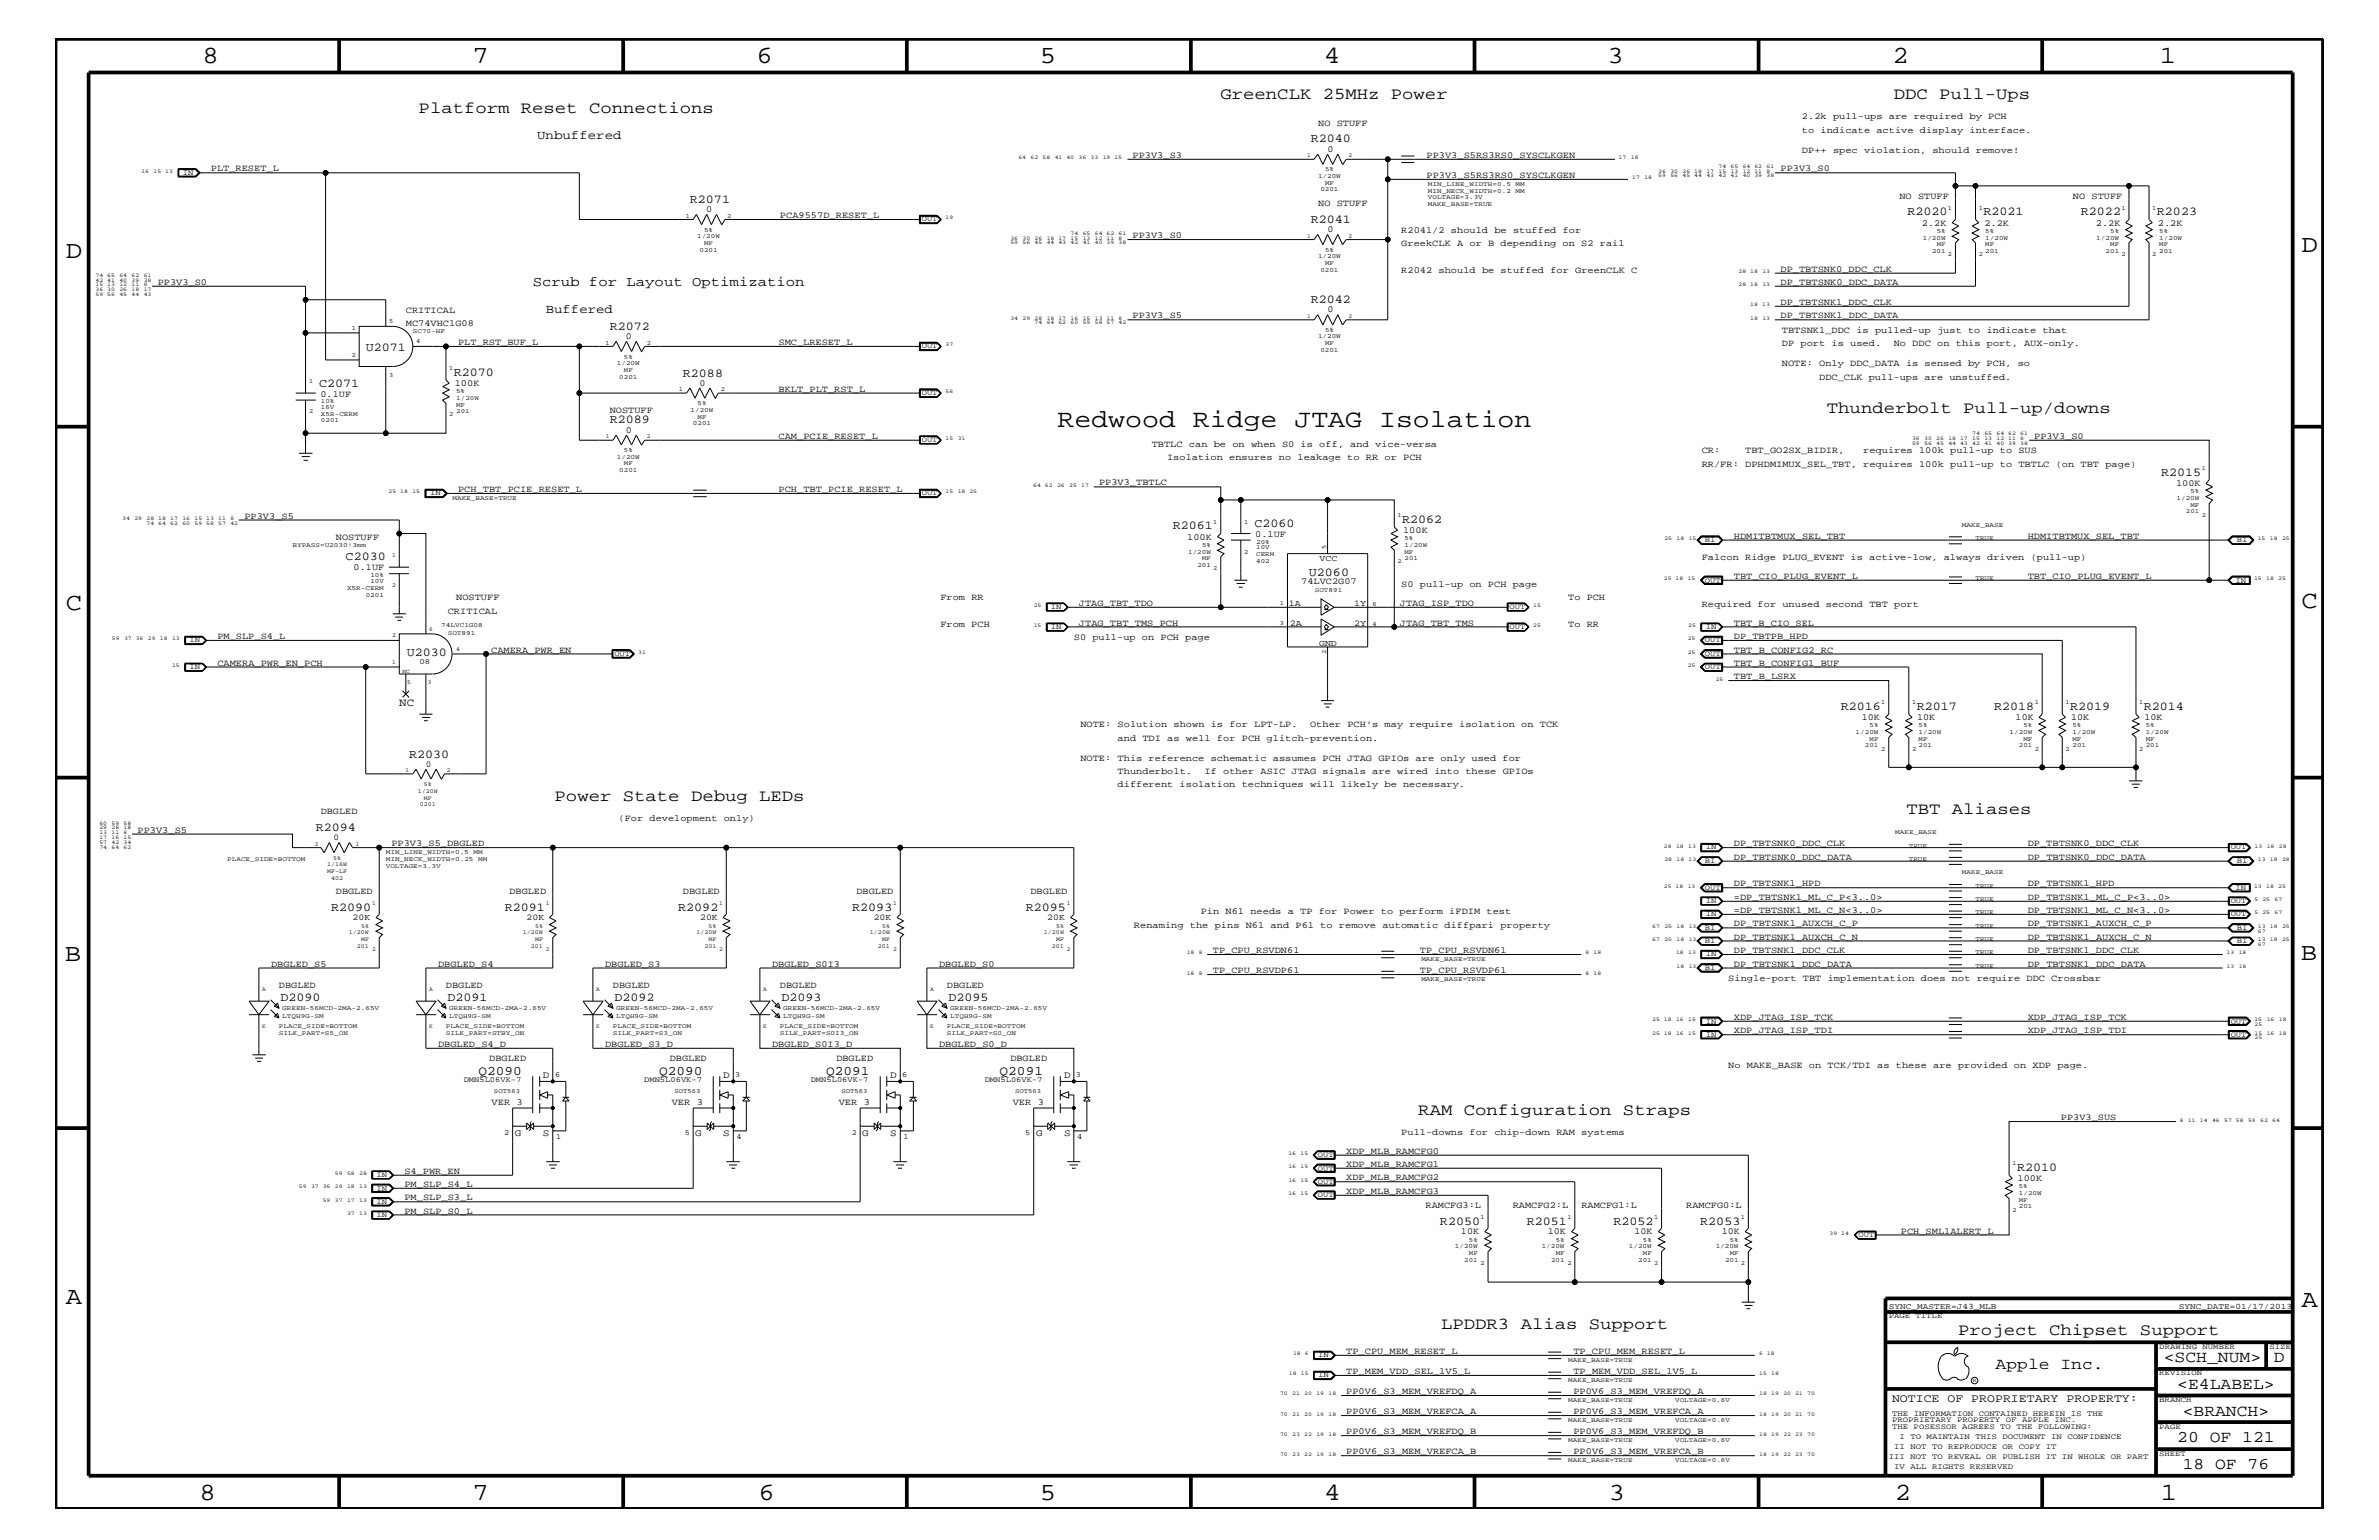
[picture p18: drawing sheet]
<svg xmlns="http://www.w3.org/2000/svg" width="432mm" height="279mm" viewBox="0 0 432 279" stroke-linecap="round" stroke-linejoin="round" font-family="sans-serif">
<defs><g id="words">
<text font-size="4.6" x="191.9" y="77.4">Redwood Ridge JTAG Isolation</text>
<g font-size="4.5">
<text x="36.7" y="11.5">8</text>
<text x="85.8" y="11.5">7</text>
<text x="137.3" y="11.5">6</text>
<text x="188.7" y="11.5">5</text>
<text x="240.3" y="11.5">4</text>
<text x="291.8" y="11.5">3</text>
<text x="343.5" y="11.5">2</text>
<text x="392" y="11.5">1</text>
<text x="11.9" y="46.8">D</text>
<text x="417.7" y="45.7">D</text>
<text x="11.9" y="110.6">C</text>
<text x="417.8" y="110.3">C</text>
<text x="11.8" y="174.3">B</text>
<text x="417.6" y="174.2">B</text>
<text x="11.9" y="236.7">A</text>
<text x="417.8" y="237.1">A</text>
<text x="36.2" y="272.1">8</text>
<text x="85.8" y="272.1">7</text>
<text x="137.7" y="272.1">6</text>
<text x="188.7" y="272.1">5</text>
<text x="240.4" y="272.1">4</text>
<text x="292" y="272.1">3</text>
<text x="343.9" y="272.1">2</text>
<text x="392.2" y="272.1">1</text>
</g>
<g font-size="3">
<text x="221.5" y="18">GreenCLK 25MHz Power</text>
<text x="343.7" y="18">DDC Pull-Ups</text>
<text x="76" y="20.4">Platform Reset Connections</text>
<text x="331.6" y="75">Thunderbolt Pull-up/downs</text>
<text x="100.7" y="145.3">Power State Debug LEDs</text>
<text x="346" y="147.7">TBT Aliases</text>
<text x="257.4" y="202.3">RAM Configuration Straps</text>
<text x="261.6" y="241.1">LPDDR3 Alias Support</text>
<text x="355.4" y="242.3">Project Chipset Support</text>
<text x="362.2" y="248.4">Apple Inc.</text>
<text x="392.7" y="247.1">&lt;SCH_NUM&gt;</text>
<text x="395.2" y="252">&lt;E4LABEL&gt;</text>
<text x="412.7" y="247.1">D</text>
<text x="396.2" y="256.8">&lt;BRANCH&gt;</text>
<text x="395.2" y="261.6">20 OF 121</text>
<text x="396.2" y="266.6">18 OF 76</text>
</g>
<text font-size="2.5" x="96.7" y="51.9">Scrub for Layout Optimization</text>
<g font-size="2.4">
<text x="86.9" y="195">Q2090</text>
<text x="119.6" y="195">Q2090</text>
<text x="149.9" y="195">Q2091</text>
<text x="181.4" y="195">Q2091</text>
</g>
<g font-size="2.3">
<text x="97.5" y="25.3">Unbuffered</text>
<text x="99.1" y="56.8">Buffered</text>
</g>
<g font-size="2.2">
<text x="237.9" y="25.9">R2040</text>
<text x="125.2" y="36.8">R2071</text>
<text x="237.9" y="40.4">R2041</text>
<text x="346.2" y="39.1">R2020</text>
<text x="360" y="39.1">R2021</text>
<text x="377.7" y="39.1">R2022</text>
<text x="391.5" y="39.1">R2023</text>
<text x="110.7" y="59.8">R2072</text>
<text x="237.9" y="55">R2042</text>
<text x="66.4" y="63.6">U2071</text>
<text x="57.9" y="70.1">C2071</text>
<text x="82.4" y="68.2">R2070</text>
<text x="124" y="68.4">R2088</text>
<text x="110.7" y="76.8">R2089</text>
<text x="392.3" y="86.4">R2015</text>
<text x="227.7" y="95.6">C2060</text>
<text x="254.5" y="94.9">R2062</text>
<text x="62.7" y="101.6">C2030</text>
<text x="212.9" y="96">R2061</text>
<text x="237.6" y="104.4">U2060</text>
<text x="73.8" y="119">U2030</text>
<text x="334.1" y="128.8">R2016</text>
<text x="347.9" y="128.8">R2017</text>
<text x="361.9" y="128.8">R2018</text>
<text x="375.8" y="128.8">R2019</text>
<text x="389.1" y="128.8">R2014</text>
<text x="74.3" y="137.4">R2030</text>
<text x="57.3" y="150.7">R2094</text>
<text x="60.1" y="165.2">R2090</text>
<text x="91.6" y="165.2">R2091</text>
<text x="123.1" y="165.2">R2092</text>
<text x="154.7" y="165.2">R2093</text>
<text x="186.2" y="165.2">R2095</text>
<text x="50.9" y="181.6">D2090</text>
<text x="81.2" y="181.6">D2091</text>
<text x="111.5" y="181.6">D2092</text>
<text x="141.8" y="181.6">D2093</text>
<text x="172.1" y="181.6">D2095</text>
<text x="366.1" y="212.5">R2010</text>
<text x="261.4" y="222.2">R2050</text>
<text x="277.1" y="222.2">R2051</text>
<text x="292.9" y="222.2">R2052</text>
<text x="308.6" y="222.2">R2053</text>
</g>
<text font-size="2.1" x="343.4" y="254.4">NOTICE OF PROPRIETARY PROPERTY:</text>
<text font-size="2" x="72.5" y="128">NC</text>
<g font-size="1.8">
<text x="98.6" y="195.5">D</text>
<text x="131.2" y="195.5">D</text>
<text x="161.5" y="195.5">D</text>
<text x="193.1" y="195.5">D</text>
<text x="93.5" y="206">G</text>
<text x="98.6" y="206">S</text>
<text x="126.2" y="206">G</text>
<text x="131.2" y="206">S</text>
<text x="156.5" y="206">G</text>
<text x="161.5" y="206">S</text>
<text x="188" y="206">G</text>
<text x="193.1" y="206">S</text>
</g>
<g font-size="1.7">
<text x="239.3" y="22.9">NO STUFF</text>
<text x="327.1" y="21.6">2.2k pull-ups are required by PCH</text>
<text x="205.6" y="28.6">PP3V3_S3</text>
<text x="240.9" y="27.5">0</text>
<text x="258.9" y="28.6">PP3V3_S5RS3RS0_SYSCLKGEN</text>
<text x="327.1" y="27.7">DP++ spec violation, should remove!</text>
<text x="327.1" y="24.1">to indicate active display interface.</text>
<text x="38.3" y="31.1">PLT_RESET_L</text>
<text x="258.9" y="32.3">PP3V3_S5RS3RS0_SYSCLKGEN</text>
<text x="323.2" y="31.1">PP3V3_S0</text>
<text x="128.1" y="38.5">0</text>
<text x="141.6" y="39.6">PCA9557D_RESET_L</text>
<text x="239.3" y="37.4">NO STUFF</text>
<text x="344.8" y="36.2">NO STUFF</text>
<text x="348.8" y="40.9">2.2K</text>
<text x="360.2" y="40.9">2.2K</text>
<text x="376.3" y="36.2">NO STUFF</text>
<text x="380.4" y="40.9">2.2K</text>
<text x="391.7" y="40.9">2.2K</text>
<text x="205.6" y="43.2">PP3V3_S0</text>
<text x="240.9" y="42.1">0</text>
<text x="254.3" y="44.6">GreekCLK A or B depending on S2 rail</text>
<text x="254.3" y="42.3">R2041/2 should be stuffed for</text>
<text x="28.6" y="51.7">PP3V3_S0</text>
<text x="254.3" y="49.6">R2042 should be stuffed for GreenCLK C</text>
<text x="323.2" y="49.3">DP_TBTSNK0_DDC_CLK</text>
<text x="323.2" y="51.7">DP_TBTSNK0_DDC_DATA</text>
<text x="73.7" y="56.8">CRITICAL</text>
<text x="73.7" y="59.2">MC74VHC1G08</text>
<text x="205.6" y="57.8">PP3V3_S5</text>
<text x="240.9" y="56.7">0</text>
<text x="323.2" y="55.3">DP_TBTSNK1_DDC_CLK</text>
<text x="323.2" y="57.8">DP_TBTSNK1_DDC_DATA</text>
<text x="83.1" y="62.6">PLT_RST_BUF_L</text>
<text x="113.6" y="61.5">0</text>
<text x="141.3" y="62.6">SMC_LRESET_L</text>
<text x="323.4" y="60.4">TBTSNK1_DDC is pulled-up just to indicate that</text>
<text x="323.4" y="62.9">DP port is used.</text>
<text x="343.7" y="62.9">No DDC on this port, AUX-only.</text>
<text x="58.2" y="72">0.1UF</text>
<text x="82.5" y="70">100K</text>
<text x="127" y="70">0</text>
<text x="141.3" y="71.1">BKLT_PLT_RST_L</text>
<text x="323.4" y="66.5">NOTE: Only DDC_DATA is sensed by PCH, so</text>
<text x="330.2" y="68.9">DDC_CLK pull-ups are unstuffed.</text>
<text x="110.7" y="75">NOSTUFF</text>
<text x="113.6" y="78.5">0</text>
<text x="141.3" y="79.6">CAM_PCIE_RESET_L</text>
<text x="209" y="81.1">TBTLC can be on when S0 is off, and vice-versa</text>
<text x="211.8" y="83.5">Isolation ensures no leakage to RR or PCH</text>
<text x="308.9" y="82.2">CR:</text>
<text x="316.8" y="82.2">TBT_GO2SX_BIDIR,</text>
<text x="338.2" y="82.2">requires 100k pull-up to SUS</text>
<text x="369.2" y="79.6">PP3V3_S0</text>
<text x="83.1" y="89.3">PCH_TBT_PCIE_RESET_L</text>
<text x="141.3" y="89.3">PCH_TBT_PCIE_RESET_L</text>
<text x="199.5" y="88.1">PP3V3_TBTLC</text>
<text x="308.9" y="84.7">RR/FR: DPHDMIMUX_SEL_TBT, requires 100k pull-up to TBTLC (on TBT page)</text>
<text x="395" y="88.2">100K</text>
<text x="44.4" y="94.2">PP3V3_S5</text>
<text x="61" y="98">NOSTUFF</text>
<text x="215.5" y="97.9">100K</text>
<text x="227.8" y="97.4">0.1UF</text>
<text x="254.7" y="96.7">100K</text>
<text x="308.9" y="101.6">Falcon Ridge PLUG_EVENT is active-low, always driven (pull-up)</text>
<text x="314.7" y="97.7">HDMITBTMUX_SEL_TBT</text>
<text x="368" y="97.7">HDMITBTMUX_SEL_TBT</text>
<text x="64.2" y="103.5">0.1UF</text>
<text x="236.2" y="106">74LVC2G07</text>
<text x="254.3" y="106.5">S0 pull-up on PCH page</text>
<text x="314.7" y="105">TBT_CIO_PLUG_EVENT_L</text>
<text x="368" y="105">TBT_CIO_PLUG_EVENT_L</text>
<text x="81.3" y="111.4">CRITICAL</text>
<text x="82.8" y="108.9">NOSTUFF</text>
<text x="170.7" y="108.9">From RR</text>
<text x="170.7" y="113.7">From PCH</text>
<text x="195.8" y="109.9">JTAG_TBT_TDO</text>
<text x="195.8" y="113.6">JTAG_TBT_TMS_PCH</text>
<text x="254.1" y="109.9">JTAG_ISP_TDO</text>
<text x="254.1" y="113.6">JTAG_TBT_TMS</text>
<text x="284.6" y="108.9">To PCH</text>
<text x="284.6" y="113.7">To RR</text>
<text x="308.9" y="110.2">Required for unused second TBT port</text>
<text x="314.7" y="113.6">TBT_B_CIO_SEL</text>
<text x="39.5" y="115.9">PM_SLP_S4_L</text>
<text x="89.2" y="118.4">CAMERA_PWR_EN</text>
<text x="194.9" y="116.2">S0 pull-up on PCH page</text>
<text x="314.7" y="118.4">TBT_B_CONFIG2_RC</text>
<text x="314.7" y="115.9">DP_TBTPB_HPD</text>
<text x="39.5" y="120.8">CAMERA_PWR_EN_PCH</text>
<text x="314.7" y="123.2">TBT_B_LSRX</text>
<text x="314.7" y="120.8">TBT_B_CONFIG1_BUF</text>
<text x="196.1" y="131.9">NOTE: Solution shown is for LPT-LP.</text>
<text x="237.8" y="131.9">Other PCH’s may require isolation on TCK</text>
<text x="337.9" y="130.7">10K</text>
<text x="348" y="130.7">10K</text>
<text x="365.8" y="130.7">10K</text>
<text x="375.9" y="130.7">10K</text>
<text x="389.2" y="130.7">10K</text>
<text x="202.9" y="134.4">and TDI as well for PCH glitch-prevention.</text>
<text x="196.1" y="138">NOTE: This reference schematic assumes PCH JTAG GPIOs are only used for</text>
<text x="202.8" y="142.9">different isolation techniques will likely be necessary.</text>
<text x="202.9" y="140.4">Thunderbolt.</text>
<text x="218.6" y="140.4">If other ASIC JTAG signals are wired into these GPIOs</text>
<text x="58.2" y="147.7">DBGLED</text>
<text x="112.3" y="149">(For development only)</text>
<text x="25" y="151.1">PP3V3_S5</text>
<text x="71" y="153.5">PP3V3_S5_DBGLED</text>
<text x="314.7" y="156">DP_TBTSNK0_DDC_DATA</text>
<text x="314.7" y="153.5">DP_TBTSNK0_DDC_CLK</text>
<text x="368" y="153.5">DP_TBTSNK0_DDC_CLK</text>
<text x="368" y="156">DP_TBTSNK0_DDC_DATA</text>
<text x="314.7" y="160.8">DP_TBTSNK1_HPD</text>
<text x="368" y="160.8">DP_TBTSNK1_HPD</text>
<text x="61" y="162.2">DBGLED</text>
<text x="92.5" y="162.2">DBGLED</text>
<text x="124" y="162.2">DBGLED</text>
<text x="155.4" y="162.2">DBGLED</text>
<text x="187" y="162.2">DBGLED</text>
<text x="217.9" y="165.9">Pin N61 needs a TP for Power to perform iFDIM test</text>
<text x="314.7" y="163.3">=DP_TBTSNK1_ML_C_P&lt;3..0&gt;</text>
<text x="314.7" y="165.6">=DP_TBTSNK1_ML_C_N&lt;3..0&gt;</text>
<text x="368" y="163.3">DP_TBTSNK1_ML_C_P&lt;3..0&gt;</text>
<text x="368" y="165.6">DP_TBTSNK1_ML_C_N&lt;3..0&gt;</text>
<text x="205.8" y="168.3">Renaming the pins N61 and P61 to remove automatic diffpari property</text>
<text x="220.1" y="172.9">TP_CPU_RSVDN61</text>
<text x="257.7" y="172.9">TP_CPU_RSVDN61</text>
<text x="314.7" y="168.1">DP_TBTSNK1_AUXCH_C_P</text>
<text x="314.7" y="170.5">DP_TBTSNK1_AUXCH_C_N</text>
<text x="314.7" y="172.9">DP_TBTSNK1_DDC_CLK</text>
<text x="368" y="168.1">DP_TBTSNK1_AUXCH_C_P</text>
<text x="368" y="172.9">DP_TBTSNK1_DDC_CLK</text>
<text x="368" y="170.5">DP_TBTSNK1_AUXCH_C_N</text>
<text x="49.2" y="175.4">DBGLED_S5</text>
<text x="50.6" y="179.3">DBGLED</text>
<text x="79.5" y="175.4">DBGLED_S4</text>
<text x="80.9" y="179.3">DBGLED</text>
<text x="109.8" y="175.4">DBGLED_S3</text>
<text x="111.3" y="179.3">DBGLED</text>
<text x="140.1" y="175.4">DBGLED_S0I3</text>
<text x="141.6" y="179.3">DBGLED</text>
<text x="170.4" y="175.4">DBGLED_S0</text>
<text x="171.9" y="179.3">DBGLED</text>
<text x="220.1" y="176.6">TP_CPU_RSVDP61</text>
<text x="257.7" y="176.6">TP_CPU_RSVDP61</text>
<text x="313.7" y="178">Single-port TBT implementation does not require DDC Crossbar</text>
<text x="314.7" y="175.4">DP_TBTSNK1_DDC_DATA</text>
<text x="368" y="175.4">DP_TBTSNK1_DDC_DATA</text>
<text x="314.7" y="185">XDP_JTAG_ISP_TCK</text>
<text x="368" y="185">XDP_JTAG_ISP_TCK</text>
<text x="79.5" y="189.9">DBGLED_S4_D</text>
<text x="109.8" y="189.9">DBGLED_S3_D</text>
<text x="140.1" y="189.9">DBGLED_S0I3_D</text>
<text x="170.4" y="189.9">DBGLED_S0_D</text>
<text x="314.7" y="187.5">XDP_JTAG_ISP_TDI</text>
<text x="368" y="187.5">XDP_JTAG_ISP_TDI</text>
<text x="88.8" y="192.6">DBGLED</text>
<text x="121.6" y="192.6">DBGLED</text>
<text x="151.8" y="192.6">DBGLED</text>
<text x="183.4" y="192.6">DBGLED</text>
<text x="313.7" y="193.7">No MAKE_BASE on TCK/TDI as these are provided on XDP page.</text>
<text x="89.2" y="200.4">VER 3</text>
<text x="121.9" y="200.4">VER 3</text>
<text x="152.2" y="200.4">VER 3</text>
<text x="183.8" y="200.4">VER 3</text>
<text x="374.1" y="203.2">PP3V3_SUS</text>
<text x="244.3" y="209.3">XDP_MLB_RAMCFG0</text>
<text x="254.3" y="205.9">Pull-downs for chip-down RAM systems</text>
<text x="73.4" y="213">S4_PWR_EN</text>
<text x="73.4" y="215.3">PM_SLP_S4_L</text>
<text x="244.3" y="211.7">XDP_MLB_RAMCFG1</text>
<text x="244.3" y="214.2">XDP_MLB_RAMCFG2</text>
<text x="366.2" y="214.2">100K</text>
<text x="73.4" y="220.2">PM_SLP_S0_L</text>
<text x="73.4" y="217.8">PM_SLP_S3_L</text>
<text x="244.3" y="216.6">XDP_MLB_RAMCFG3</text>
<text x="258.7" y="219.2">RAMCFG3:L</text>
<text x="274.6" y="219.2">RAMCFG2:L</text>
<text x="287" y="219.2">RAMCFG1:L</text>
<text x="306.1" y="219.2">RAMCFG0:L</text>
<text x="265.2" y="224">10K</text>
<text x="280.9" y="224">10K</text>
<text x="296.7" y="224">10K</text>
<text x="312.5" y="224">10K</text>
<text x="345" y="223.9">PCH_SML1ALERT_L</text>
<text x="244.3" y="245.6">TP_CPU_MEM_RESET_L</text>
<text x="285.6" y="245.6">TP_CPU_MEM_RESET_L</text>
<text x="244.3" y="249.3">TP_MEM_VDD_SEL_1V5_L</text>
<text x="285.6" y="249.3">TP_MEM_VDD_SEL_1V5_L</text>
<text x="244.3" y="256.6">PP0V6_S3_MEM_VREFCA_A</text>
<text x="244.3" y="252.9">PP0V6_S3_MEM_VREFDQ_A</text>
<text x="285.6" y="252.9">PP0V6_S3_MEM_VREFDQ_A</text>
<text x="285.6" y="256.6">PP0V6_S3_MEM_VREFCA_A</text>
<text x="244.3" y="263.8">PP0V6_S3_MEM_VREFCA_B</text>
<text x="244.3" y="260.2">PP0V6_S3_MEM_VREFDQ_B</text>
<text x="285.6" y="263.8">PP0V6_S3_MEM_VREFCA_B</text>
<text x="285.6" y="260.2">PP0V6_S3_MEM_VREFDQ_B</text>
</g>
<g font-size="1.6">
<text x="239.5" y="101.8">VCC</text>
<text x="233.9" y="109.9">1A</text>
<text x="234.1" y="113.6">2A</text>
<text x="245.8" y="109.9">1Y</text>
<text x="245.8" y="113.6">2Y</text>
<text x="239.4" y="117.2">GND</text>
<text x="77.3" y="139.1">0</text>
<text x="60.5" y="152.4">0</text>
<text x="64" y="167">20K</text>
<text x="95.6" y="167">20K</text>
<text x="127.1" y="167">20K</text>
<text x="158.6" y="167">20K</text>
<text x="190.1" y="167">20K</text>
</g>
<g font-size="1.5">
<text x="342.8" y="237.4">SYNC_MASTER=J43_MLB</text>
<text x="395.5" y="237.4">SYNC_DATE=01/17/2013</text>
</g>
<g font-size="1.4">
<text x="33.2" y="31.7">IN</text>
<text x="167.3" y="40.2">OUT</text>
<text x="167.3" y="63.2">OUT</text>
<text x="167.3" y="71.7">OUT</text>
<text x="167.3" y="80.2">OUT</text>
<text x="78.1" y="89.9">IN</text>
<text x="167.3" y="89.9">OUT</text>
<text x="309.5" y="98.4">BI</text>
<text x="406" y="98.4">BI</text>
<text x="309.5" y="105.7">OUT</text>
<text x="405.7" y="105.7">IN</text>
<text x="190.8" y="110.5">IN</text>
<text x="274" y="110.5">OUT</text>
<text x="34.4" y="116.5">IN</text>
<text x="111.5" y="119">OUT</text>
<text x="190.8" y="114.2">IN</text>
<text x="274" y="114.2">OUT</text>
<text x="309.5" y="119">OUT</text>
<text x="309.5" y="116.5">OUT</text>
<text x="309.6" y="114.2">IN</text>
<text x="34.4" y="121.4">IN</text>
<text x="76.1" y="120.4">08</text>
<text x="309.5" y="121.4">OUT</text>
<text x="309.6" y="154.1">IN</text>
<text x="404.9" y="154.1">OUT</text>
<text x="309.5" y="161.4">OUT</text>
<text x="309.5" y="156.6">BI</text>
<text x="405.7" y="161.4">IN</text>
<text x="406" y="156.6">BI</text>
<text x="309.6" y="163.9">IN</text>
<text x="309.6" y="166.2">IN</text>
<text x="404.9" y="163.9">OUT</text>
<text x="404.9" y="166.2">OUT</text>
<text x="309.5" y="171.1">BI</text>
<text x="309.5" y="168.7">BI</text>
<text x="309.6" y="173.5">IN</text>
<text x="406" y="168.7">BI</text>
<text x="406" y="171.1">BI</text>
<text x="309.5" y="176">BI</text>
<text x="309.6" y="185.7">IN</text>
<text x="404.9" y="185.7">OUT</text>
<text x="309.6" y="188.1">IN</text>
<text x="404.9" y="188.1">OUT</text>
<text x="84.2" y="196.4">DMN5L06VK-7</text>
<text x="100.8" y="195.4">6</text>
<text x="116.9" y="196.4">DMN5L06VK-7</text>
<text x="133.4" y="195.4">3</text>
<text x="147.2" y="196.4">DMN5L06VK-7</text>
<text x="163.7" y="195.4">6</text>
<text x="178.7" y="196.4">DMN5L06VK-7</text>
<text x="195.2" y="195.4">3</text>
<text x="91.5" y="205.9">2</text>
<text x="100.9" y="206.6">1</text>
<text x="124.3" y="205.9">5</text>
<text x="133.7" y="206.6">4</text>
<text x="154.6" y="205.9">2</text>
<text x="164" y="206.6">1</text>
<text x="186.1" y="205.9">5</text>
<text x="195.5" y="206.6">4</text>
<text x="239.2" y="209.9">OUT</text>
<text x="68.3" y="213.6">IN</text>
<text x="239.2" y="214.7">OUT</text>
<text x="239.2" y="212.4">OUT</text>
<text x="68.3" y="216">IN</text>
<text x="68.3" y="218.4">IN</text>
<text x="68.3" y="220.8">IN</text>
<text x="239.2" y="217.2">OUT</text>
<text x="337.3" y="224.5">OUT</text>
<text x="342.8" y="239.2">PAGE TITLE</text>
<text x="391.9" y="244.7">DRAWING NUMBER</text>
<text x="411.9" y="244.7">SIZE</text>
<text x="239.3" y="246.2">IN</text>
<text x="239.3" y="249.9">IN</text>
<text x="391.9" y="249.5">REVISION</text>
<text x="343.4" y="256.8">THE INFORMATION CONTAINED HEREIN IS THE</text>
<text x="391.9" y="254.4">BRANCH</text>
<text x="343.4" y="259.3">THE POSESSOR AGREES TO THE FOLLOWING:</text>
<text x="343.4" y="258">PROPRIETARY PROPERTY OF APPLE INC.</text>
<text x="343.8" y="262.9">II NOT TO REPRODUCE OR COPY IT</text>
<text x="344.8" y="261.1">I TO MAINTAIN THIS DOCUMENT IN CONFIDENCE</text>
<text x="391.9" y="259.3">PAGE</text>
<text x="342.8" y="264.7">III NOT TO REVEAL OR PUBLISH IT IN WHOLE OR PART</text>
<text x="343.8" y="266.6">IV ALL RIGHTS RESERVED</text>
<text x="391.9" y="264.1">SHEET</text>
</g>
<g font-size="1.2">
<text x="239.2" y="32.3">1/20W</text>
<text x="239.6" y="34.7">0201</text>
<text x="240.5" y="31.1">5%</text>
<text x="240.5" y="33.6">MF</text>
<text x="259.2" y="33.7">MIN_LINE_WIDTH=0.5</text>
<text x="259.2" y="35">MIN_NECK_WIDTH=0.2</text>
<text x="275.1" y="33.7">MM</text>
<text x="275.1" y="35">MM</text>
<text x="124.5" y="39.5">1</text>
<text x="132" y="39.5">2</text>
<text x="259.2" y="37.4">MAKE_BASE=TRUE</text>
<text x="259.2" y="36.2">VOLTAGE=3.3V</text>
<text x="353.6" y="38">1</text>
<text x="359.2" y="38">1</text>
<text x="385.1" y="38">1</text>
<text x="390.7" y="38">1</text>
<text x="126.5" y="43.2">1/20W</text>
<text x="127" y="45.7">0201</text>
<text x="127.8" y="42">5%</text>
<text x="127.8" y="44.4">MF</text>
<text x="239.2" y="46.8">1/20W</text>
<text x="240.5" y="45.7">5%</text>
<text x="349" y="43.5">1/20W</text>
<text x="350.7" y="45.9">201</text>
<text x="351.5" y="42.3">5%</text>
<text x="351.5" y="44.6">MF</text>
<text x="353.6" y="46.5">2</text>
<text x="359.2" y="46.5">2</text>
<text x="360.3" y="45.9">201</text>
<text x="360.3" y="42.3">5%</text>
<text x="360.3" y="44.6">MF</text>
<text x="360.3" y="43.5">1/20W</text>
<text x="380.5" y="43.5">1/20W</text>
<text x="382.2" y="45.9">201</text>
<text x="383" y="42.3">5%</text>
<text x="383" y="44.6">MF</text>
<text x="385.1" y="46.5">2</text>
<text x="390.7" y="46.5">2</text>
<text x="391.9" y="42.3">5%</text>
<text x="391.9" y="44.6">MF</text>
<text x="391.9" y="45.9">201</text>
<text x="391.9" y="43.5">1/20W</text>
<text x="239.6" y="49.3">0201</text>
<text x="240.5" y="48">MF</text>
<text x="63.8" y="59.8">1</text>
<text x="70.6" y="58.6">5</text>
<text x="63.8" y="64.7">2</text>
<text x="74.9" y="60.4">SC70-HF</text>
<text x="75.5" y="62.3">4</text>
<text x="109.9" y="62.5">1</text>
<text x="113.2" y="65.1">5%</text>
<text x="117.4" y="62.5">2</text>
<text x="239.2" y="61.4">1/20W</text>
<text x="239.6" y="63.9">0201</text>
<text x="240.5" y="60.2">5%</text>
<text x="240.5" y="62.6">MF</text>
<text x="56.1" y="69.5">1</text>
<text x="70.6" y="68.4">3</text>
<text x="81.5" y="67.1">1</text>
<text x="82.8" y="71.3">5%</text>
<text x="112" y="66.2">1/20W</text>
<text x="112.4" y="68.7">0201</text>
<text x="113.2" y="67.5">MF</text>
<text x="123.2" y="71">1</text>
<text x="130.8" y="71">2</text>
<text x="56.1" y="75">2</text>
<text x="58.3" y="75.5">X5R-CERM</text>
<text x="58.3" y="73.2">10%</text>
<text x="58.3" y="74.3">16V</text>
<text x="58.3" y="76.7">0201</text>
<text x="81.5" y="75.6">2</text>
<text x="82.8" y="75">201</text>
<text x="82.8" y="73.8">MF</text>
<text x="82.8" y="72.6">1/20W</text>
<text x="125.3" y="74.7">1/20W</text>
<text x="125.8" y="77.2">0201</text>
<text x="126.6" y="73.5">5%</text>
<text x="126.6" y="76">MF</text>
<text x="112" y="83.3">1/20W</text>
<text x="113.2" y="82">5%</text>
<text x="112.4" y="85.6">0201</text>
<text x="113.2" y="84.4">MF</text>
<text x="397.6" y="89.5">5%</text>
<text x="399.6" y="85.3">1</text>
<text x="82.1" y="90.7">MAKE_BASE=TRUE</text>
<text x="220.2" y="95">1</text>
<text x="225.8" y="95">1</text>
<text x="253.7" y="93.8">1</text>
<text x="356.1" y="95.6">MAKE_BASE</text>
<text x="395.1" y="90.7">1/20W</text>
<text x="396.7" y="93.2">201</text>
<text x="397.6" y="92">MF</text>
<text x="399.6" y="93.8">2</text>
<text x="53.1" y="99.3">BYPASS=U2030:3mm</text>
<text x="215.6" y="100.4">1/20W</text>
<text x="218.2" y="99.3">5%</text>
<text x="218.2" y="101.6">MF</text>
<text x="225.8" y="100.4">2</text>
<text x="228" y="99.7">10V</text>
<text x="228" y="98.7">20%</text>
<text x="228" y="101">CERM</text>
<text x="240.7" y="99.6" transform="rotate(-90 240.7 99.6)">5</text>
<text x="254.9" y="98">5%</text>
<text x="254.9" y="100.4">MF</text>
<text x="254.9" y="101.6">201</text>
<text x="254.9" y="99.3">1/20W</text>
<text x="358.6" y="98">TRUE</text>
<text x="63" y="107">X5R-CERM</text>
<text x="67.2" y="104.7">10%</text>
<text x="67.2" y="105.8">10V</text>
<text x="217.3" y="102.9">201</text>
<text x="220.2" y="103.5">2</text>
<text x="228" y="102.1">402</text>
<text x="238.6" y="107.4">SOT891</text>
<text x="253.7" y="102.2">2</text>
<text x="358.6" y="105.3">TRUE</text>
<text x="66.4" y="108.2">0201</text>
<text x="80.1" y="113.8">74LVC1G08</text>
<text x="232.3" y="113.4">3</text>
<text x="232.3" y="109.8">1</text>
<text x="249.1" y="113.6">4</text>
<text x="249.1" y="109.9">6</text>
<text x="81.3" y="115.3">SOT891</text>
<text x="240.7" y="118.6" transform="rotate(-90 240.7 118.6)">2</text>
<text x="339.3" y="131.9">5%</text>
<text x="341.5" y="127.7">1</text>
<text x="347" y="127.7">1</text>
<text x="348.2" y="131.9">5%</text>
<text x="367.3" y="131.9">5%</text>
<text x="369.3" y="127.7">1</text>
<text x="374.9" y="127.7">1</text>
<text x="376.2" y="131.9">5%</text>
<text x="388.3" y="127.7">1</text>
<text x="389.5" y="131.9">5%</text>
<text x="336.8" y="133.2">1/20W</text>
<text x="338.5" y="135.6">201</text>
<text x="339.3" y="134.4">MF</text>
<text x="341.5" y="136.2">2</text>
<text x="347" y="136.2">2</text>
<text x="348.2" y="134.4">MF</text>
<text x="348.2" y="135.6">201</text>
<text x="348.2" y="133.2">1/20W</text>
<text x="364.7" y="133.2">1/20W</text>
<text x="366.4" y="135.6">201</text>
<text x="367.3" y="134.4">MF</text>
<text x="369.3" y="136.2">2</text>
<text x="374.9" y="136.2">2</text>
<text x="376.2" y="135.6">201</text>
<text x="376.2" y="133.2">1/20W</text>
<text x="376.2" y="134.4">MF</text>
<text x="388.3" y="136.2">2</text>
<text x="389.5" y="134.4">MF</text>
<text x="389.5" y="135.6">201</text>
<text x="389.5" y="133.2">1/20W</text>
<text x="70" y="155">MIN_LINE_WIDTH=0.5</text>
<text x="86" y="155">MM</text>
<text x="344" y="151.3">MAKE_BASE</text>
<text x="346.5" y="153.8">TRUE</text>
<text x="41.2" y="156.2">PLACE_SIDE=BOTTOM</text>
<text x="70" y="157.4">VOLTAGE=3.3V</text>
<text x="70" y="156.2">MIN_NECK_WIDTH=0.25</text>
<text x="86.8" y="156.2">MM</text>
<text x="346.5" y="156.2">TRUE</text>
<text x="356.1" y="158.6">MAKE_BASE</text>
<text x="358.6" y="161.1">TRUE</text>
<text x="358.6" y="163.5">TRUE</text>
<text x="358.6" y="165.9">TRUE</text>
<text x="358.6" y="170.7">TRUE</text>
<text x="358.6" y="173.2">TRUE</text>
<text x="358.6" y="168.3">TRUE</text>
<text x="258" y="174.4">MAKE_BASE=TRUE</text>
<text x="258" y="178">MAKE_BASE=TRUE</text>
<text x="358.6" y="175.6">TRUE</text>
<text x="51.2" y="183.2">GREEN-56MCD-2MA-2.65V</text>
<text x="51.2" y="184.7">LTQH9G-SM</text>
<text x="81.5" y="183.2">GREEN-56MCD-2MA-2.65V</text>
<text x="81.5" y="184.7">LTQH9G-SM</text>
<text x="111.8" y="184.7">LTQH9G-SM</text>
<text x="111.8" y="183.2">GREEN-56MCD-2MA-2.65V</text>
<text x="142.2" y="183.2">GREEN-56MCD-2MA-2.65V</text>
<text x="142.2" y="184.7">LTQH9G-SM</text>
<text x="172.5" y="184.7">LTQH9G-SM</text>
<text x="172.5" y="183.2">GREEN-56MCD-2MA-2.65V</text>
<text x="50.6" y="187.7">SILK_PART=S5_ON</text>
<text x="50.6" y="186.5">PLACE_SIDE=BOTTOM</text>
<text x="80.9" y="186.5">PLACE_SIDE=BOTTOM</text>
<text x="80.9" y="187.7">SILK_PART=STBY_ON</text>
<text x="111.3" y="187.7">SILK_PART=S3_ON</text>
<text x="111.3" y="186.5">PLACE_SIDE=BOTTOM</text>
<text x="141.6" y="186.5">PLACE_SIDE=BOTTOM</text>
<text x="141.6" y="187.7">SILK_PART=S0I3_ON</text>
<text x="171.9" y="187.7">SILK_PART=S0_ON</text>
<text x="171.9" y="186.5">PLACE_SIDE=BOTTOM</text>
<text x="89.7" y="198.2">SOT563</text>
<text x="122.4" y="198.2">SOT563</text>
<text x="152.7" y="198.2">SOT563</text>
<text x="184.2" y="198.2">SOT563</text>
<text x="365.3" y="211.4">1</text>
<text x="366.4" y="215.6">5%</text>
<text x="268.7" y="221.1">1</text>
<text x="284.5" y="221.1">1</text>
<text x="300.2" y="221.1">1</text>
<text x="316" y="221.1">1</text>
<text x="365.3" y="219.8">2</text>
<text x="366.4" y="219.2">201</text>
<text x="366.4" y="218">MF</text>
<text x="366.4" y="216.9">1/20W</text>
<text x="264.1" y="226.5">1/20W</text>
<text x="266.6" y="225.3">5%</text>
<text x="266.6" y="227.7">MF</text>
<text x="279.8" y="226.5">1/20W</text>
<text x="282.4" y="225.3">5%</text>
<text x="282.4" y="227.7">MF</text>
<text x="295.7" y="226.5">1/20W</text>
<text x="298.2" y="225.3">5%</text>
<text x="298.2" y="227.7">MF</text>
<text x="311.4" y="226.5">1/20W</text>
<text x="313.9" y="225.3">5%</text>
<text x="313.9" y="227.7">MF</text>
<text x="265.8" y="229">201</text>
<text x="268.7" y="229.6">2</text>
<text x="281.5" y="229">201</text>
<text x="284.5" y="229.6">2</text>
<text x="297.3" y="229">201</text>
<text x="300.2" y="229.6">2</text>
<text x="313.1" y="229">201</text>
<text x="316" y="229.6">2</text>
<text x="284.6" y="250.7">MAKE_BASE=TRUE</text>
<text x="284.6" y="247.1">MAKE_BASE=TRUE</text>
<text x="284.6" y="254.4">MAKE_BASE=TRUE</text>
<text x="304" y="254.4">VOLTAGE=0.6V</text>
<text x="284.6" y="261.6">MAKE_BASE=TRUE</text>
<text x="284.6" y="258">MAKE_BASE=TRUE</text>
<text x="304" y="261.6">VOLTAGE=0.6V</text>
<text x="304" y="258">VOLTAGE=0.6V</text>
<text x="284.6" y="265.3">MAKE_BASE=TRUE</text>
<text x="304" y="265.3">VOLTAGE=0.6V</text>
</g>
<g font-size="1.1">
<text x="237.2" y="28.6">1</text>
<text x="244.8" y="28.6">2</text>
<text x="237.2" y="43.1">1</text>
<text x="244.8" y="43.1">2</text>
<text x="237.2" y="57.7">1</text>
<text x="244.8" y="57.7">2</text>
<text x="110" y="79.4">1</text>
<text x="117.4" y="79.4">2</text>
<text x="71.2" y="101">1</text>
<text x="71.2" y="106.5">2</text>
<text x="71.2" y="115.6">2</text>
<text x="77.9" y="114.4">6</text>
<text x="82.8" y="118.1">4</text>
<text x="71.2" y="120.4">1</text>
<text x="73.9" y="124.1">5</text>
<text x="77.6" y="124.1">3</text>
<text x="73.6" y="140.1">1</text>
<text x="75.8" y="143.9">1/20W</text>
<text x="76.9" y="142.6">5%</text>
<text x="81.1" y="140.1">2</text>
<text x="76.2" y="146.2">0201</text>
<text x="76.9" y="145.1">MF</text>
<text x="57.1" y="153.4">2</text>
<text x="60.5" y="156">5%</text>
<text x="64.6" y="153.4">1</text>
<text x="59.4" y="158.4">MF-LF</text>
<text x="59.4" y="157.2">1/16W</text>
<text x="60.1" y="159.6">402</text>
<text x="67.6" y="164.1">1</text>
<text x="99.1" y="164.1">1</text>
<text x="130.6" y="164.1">1</text>
<text x="162.1" y="164.1">1</text>
<text x="193.6" y="164.1">1</text>
<text x="63.3" y="169.5">1/20W</text>
<text x="64.8" y="172">201</text>
<text x="65.5" y="168.3">5%</text>
<text x="65.5" y="170.7">MF</text>
<text x="67.6" y="172.6">2</text>
<text x="94.9" y="169.5">1/20W</text>
<text x="96.4" y="172">201</text>
<text x="97.1" y="168.3">5%</text>
<text x="97.1" y="170.7">MF</text>
<text x="99.1" y="172.6">2</text>
<text x="126.4" y="169.5">1/20W</text>
<text x="127.8" y="172">201</text>
<text x="128.6" y="168.3">5%</text>
<text x="128.6" y="170.7">MF</text>
<text x="130.6" y="172.6">2</text>
<text x="157.9" y="169.5">1/20W</text>
<text x="159.3" y="172">201</text>
<text x="160.1" y="168.3">5%</text>
<text x="160.1" y="170.7">MF</text>
<text x="162.1" y="172.6">2</text>
<text x="189.5" y="169.5">1/20W</text>
<text x="190.9" y="172">201</text>
<text x="191.7" y="168.3">5%</text>
<text x="191.7" y="170.7">MF</text>
<text x="193.6" y="172.6">2</text>
<text x="47.6" y="179.9">A</text>
<text x="77.9" y="179.9">A</text>
<text x="108.2" y="179.9">A</text>
<text x="138.5" y="179.9">A</text>
<text x="168.8" y="179.9">A</text>
<text x="47.6" y="186.5">K</text>
<text x="77.9" y="186.5">K</text>
<text x="108.2" y="186.5">K</text>
<text x="138.5" y="186.5">K</text>
<text x="168.8" y="186.5">K</text>
</g>
<g font-size="1">
<text x="184.8" y="28.9">64</text>
<text x="187" y="28.9">62</text>
<text x="189.2" y="28.9">58</text>
<text x="191.4" y="28.9">41 40</text>
<text x="195.8" y="28.9">36</text>
<text x="198" y="28.9">33</text>
<text x="200.2" y="28.9">19 15</text>
<text x="293.8" y="28.9">17</text>
<text x="296" y="28.9">18</text>
<text x="25.7" y="31.4">16</text>
<text x="27.9" y="31.4">15 13</text>
<text x="296.3" y="32.5">17</text>
<text x="298.5" y="32.5">18</text>
<text x="301" y="32.2">59</text>
<text x="301" y="31.4">36</text>
<text x="303.2" y="32.2">56</text>
<text x="303.2" y="31.4">30</text>
<text x="305.4" y="32.2">45 44</text>
<text x="305.4" y="31.4">26 18</text>
<text x="309.7" y="32.2">43</text>
<text x="309.7" y="31.4">17</text>
<text x="311.9" y="32.2">42</text>
<text x="311.9" y="30.5">74</text>
<text x="311.9" y="31.4">15</text>
<text x="314.1" y="32.2">41</text>
<text x="314.1" y="30.5">65</text>
<text x="314.1" y="31.4">13</text>
<text x="316.3" y="32.2">40 39</text>
<text x="316.3" y="30.5">64 62</text>
<text x="316.3" y="31.4">12 11</text>
<text x="320.6" y="32.2">38</text>
<text x="320.6" y="30.5">61</text>
<text x="320.6" y="31.4">8</text>
<text x="171.6" y="39.8">19</text>
<text x="183.4" y="44.3">59</text>
<text x="183.4" y="43.5">36</text>
<text x="185.6" y="44.3">56</text>
<text x="185.6" y="43.5">30</text>
<text x="187.8" y="44.3">45</text>
<text x="187.8" y="43.5">26</text>
<text x="190" y="44.3">44 43</text>
<text x="190" y="43.5">18 17</text>
<text x="194.3" y="44.3">42</text>
<text x="194.3" y="42.6">74</text>
<text x="194.3" y="43.5">15</text>
<text x="196.5" y="44.3">41</text>
<text x="196.5" y="42.6">65</text>
<text x="196.5" y="43.5">13</text>
<text x="198.7" y="44.3">40 39</text>
<text x="198.7" y="42.6">64 62</text>
<text x="198.7" y="43.5">12 11</text>
<text x="203" y="43.5">8</text>
<text x="203" y="44.3">38</text>
<text x="203" y="42.6">61</text>
<text x="17.4" y="52.9">36 30</text>
<text x="17.4" y="51.1">42 41</text>
<text x="17.4" y="53.7">59 56</text>
<text x="17.4" y="50.2">74 65</text>
<text x="17.4" y="51.9">15 13</text>
<text x="21.7" y="52.9">26</text>
<text x="21.7" y="51.1">40</text>
<text x="21.7" y="53.7">45</text>
<text x="21.7" y="50.2">64</text>
<text x="21.7" y="51.9">12</text>
<text x="23.9" y="52.9">18</text>
<text x="23.9" y="51.1">39</text>
<text x="23.9" y="53.7">44</text>
<text x="23.9" y="50.2">62</text>
<text x="23.9" y="51.9">11</text>
<text x="26.1" y="52.9">17</text>
<text x="26.1" y="51.1">38</text>
<text x="26.1" y="53.7">43</text>
<text x="26.1" y="50.2">61</text>
<text x="26.1" y="51.9">8</text>
<text x="315.6" y="51.9">28 18</text>
<text x="315.6" y="49.6">28 18</text>
<text x="319.9" y="51.9">13</text>
<text x="319.9" y="49.6">13</text>
<text x="183.4" y="58">34</text>
<text x="185.6" y="58">29</text>
<text x="187.8" y="58.9">74</text>
<text x="187.8" y="58">28</text>
<text x="190" y="58.9">64 62</text>
<text x="190" y="58">18 17</text>
<text x="194.3" y="58.9">60</text>
<text x="194.3" y="58">16</text>
<text x="196.5" y="58.9">59</text>
<text x="196.5" y="58">15</text>
<text x="198.7" y="58.9">58 57</text>
<text x="198.7" y="58">13 11</text>
<text x="203" y="58">8</text>
<text x="203" y="58.9">42</text>
<text x="317.7" y="55.6">18</text>
<text x="317.7" y="58">18</text>
<text x="319.9" y="55.6">13</text>
<text x="319.9" y="58">13</text>
<text x="171.6" y="62.9">37</text>
<text x="171.6" y="71.3">56</text>
<text x="171.6" y="79.9">15</text>
<text x="173.8" y="79.9">31</text>
<text x="347" y="80.7">59</text>
<text x="347" y="79.9">36</text>
<text x="349.2" y="80.7">56</text>
<text x="349.2" y="79.9">30</text>
<text x="351.5" y="80.7">45</text>
<text x="351.5" y="79.9">26</text>
<text x="353.7" y="80.7">44 43</text>
<text x="353.7" y="79.9">18 17</text>
<text x="358" y="80.7">42</text>
<text x="358" y="78.9">74</text>
<text x="358" y="79.9">15</text>
<text x="360.2" y="80.7">41</text>
<text x="360.2" y="78.9">65</text>
<text x="360.2" y="79.9">13</text>
<text x="362.4" y="80.7">40 39</text>
<text x="362.4" y="78.9">64 62</text>
<text x="362.4" y="79.9">12 11</text>
<text x="366.7" y="79.9">8</text>
<text x="366.7" y="80.7">38</text>
<text x="366.7" y="78.9">61</text>
<text x="70.5" y="89.5">25 18</text>
<text x="74.8" y="89.5">15</text>
<text x="171.6" y="89.5">15</text>
<text x="173.8" y="89.5">18 25</text>
<text x="187.5" y="88.3">64 62</text>
<text x="191.9" y="88.3">26</text>
<text x="194.1" y="88.3">25</text>
<text x="196.3" y="88.3">17</text>
<text x="22.2" y="94.3">34</text>
<text x="24.4" y="94.3">29</text>
<text x="26.6" y="95.3">74 64</text>
<text x="26.6" y="94.3">28 18</text>
<text x="30.9" y="95.3">62</text>
<text x="30.9" y="94.3">17</text>
<text x="33.1" y="95.3">60</text>
<text x="33.1" y="94.3">16</text>
<text x="35.3" y="95.3">59 58</text>
<text x="35.3" y="94.3">15 13</text>
<text x="39.6" y="95.3">57</text>
<text x="39.6" y="94.3">11</text>
<text x="41.8" y="94.3">8</text>
<text x="41.8" y="95.3">42</text>
<text x="302.1" y="98">25</text>
<text x="304.3" y="98">18</text>
<text x="306.5" y="98">15</text>
<text x="409.8" y="98">15</text>
<text x="412" y="98">18</text>
<text x="414.2" y="98">25</text>
<text x="302" y="105.3">25 18</text>
<text x="306.3" y="105.3">15</text>
<text x="409.1" y="105.3">15</text>
<text x="411.3" y="105.3">18</text>
<text x="413.5" y="105.3">25</text>
<text x="187.6" y="110.2">25</text>
<text x="187.6" y="113.7">15</text>
<text x="278.3" y="110.2">15</text>
<text x="278.3" y="113.7">25</text>
<text x="306.4" y="113.7">25</text>
<text x="20.3" y="116.2">59</text>
<text x="22.5" y="116.2">37 36</text>
<text x="26.8" y="116.2">29</text>
<text x="29" y="116.2">18</text>
<text x="31.2" y="116.2">13</text>
<text x="115.8" y="118.6">31</text>
<text x="306.3" y="118.6">25</text>
<text x="306.3" y="116.2">25</text>
<text x="31.2" y="121">15</text>
<text x="73.1" y="122">NC</text>
<text x="306.3" y="121">25</text>
<text x="311.4" y="123.5">25</text>
<text x="18" y="149.6">60</text>
<text x="20.2" y="149.6">59</text>
<text x="22.4" y="149.6">58</text>
<text x="18" y="152.3">17</text>
<text x="18" y="150.5">29</text>
<text x="18" y="153.1">57</text>
<text x="18" y="154">74</text>
<text x="18" y="151.3">13</text>
<text x="20.2" y="152.3">16</text>
<text x="20.2" y="150.5">28</text>
<text x="20.2" y="153.1">42</text>
<text x="20.2" y="154">64</text>
<text x="20.2" y="151.3">11</text>
<text x="22.4" y="151.3">8</text>
<text x="22.4" y="152.3">15</text>
<text x="22.4" y="150.5">18</text>
<text x="22.4" y="153.1">34</text>
<text x="22.4" y="154">62</text>
<text x="302" y="153.8">28</text>
<text x="304.2" y="153.8">18</text>
<text x="306.4" y="153.8">13</text>
<text x="409.2" y="153.8">13</text>
<text x="411.4" y="153.8">18</text>
<text x="413.6" y="153.8">28</text>
<text x="302" y="161.1">25 18</text>
<text x="302.1" y="156.2">28</text>
<text x="304.3" y="156.2">18</text>
<text x="306.3" y="161.1">13</text>
<text x="306.5" y="156.2">13</text>
<text x="409.1" y="161.1">13</text>
<text x="409.8" y="156.2">13</text>
<text x="411.3" y="161.1">18</text>
<text x="412" y="156.2">18</text>
<text x="413.5" y="161.1">25</text>
<text x="414.2" y="156.2">28</text>
<text x="409.2" y="163.5">5</text>
<text x="409.2" y="165.9">5</text>
<text x="410.6" y="163.5">25</text>
<text x="410.6" y="165.9">25</text>
<text x="412.9" y="163.5">67</text>
<text x="412.9" y="165.9">67</text>
<text x="215.4" y="173.2">18</text>
<text x="217.6" y="173.2">8</text>
<text x="287.8" y="173.2">8</text>
<text x="289.2" y="173.2">18</text>
<text x="299.9" y="170.7">67</text>
<text x="299.9" y="168.3">67</text>
<text x="302.1" y="170.7">25</text>
<text x="302.1" y="168.3">25</text>
<text x="304.2" y="173.2">18</text>
<text x="304.3" y="170.7">18</text>
<text x="304.3" y="168.3">18</text>
<text x="306.4" y="173.2">13</text>
<text x="306.5" y="170.7">13</text>
<text x="306.5" y="168.3">13</text>
<text x="404.1" y="173.2">13</text>
<text x="406.3" y="173.2">18</text>
<text x="409.8" y="168.3">13</text>
<text x="409.8" y="169.2">67</text>
<text x="409.8" y="170.7">13</text>
<text x="409.8" y="171.6">67</text>
<text x="412" y="168.3">18</text>
<text x="412" y="170.7">18</text>
<text x="414.2" y="168.3">25</text>
<text x="414.2" y="170.7">25</text>
<text x="215.4" y="176.8">18</text>
<text x="217.6" y="176.8">8</text>
<text x="287.8" y="176.8">8</text>
<text x="289.2" y="176.8">18</text>
<text x="304.3" y="175.6">18</text>
<text x="306.5" y="175.6">13</text>
<text x="404.1" y="175.6">13</text>
<text x="406.3" y="175.6">18</text>
<text x="299.9" y="185.3">25 18</text>
<text x="304.2" y="185.3">16</text>
<text x="306.4" y="185.3">15</text>
<text x="409.2" y="185.3">15</text>
<text x="411.4" y="185.3">16</text>
<text x="413.6" y="185.3">18</text>
<text x="299.9" y="187.7">25 18</text>
<text x="304.2" y="187.7">16</text>
<text x="306.4" y="187.7">15</text>
<text x="409.2" y="186.2">25</text>
<text x="409.2" y="187.7">15</text>
<text x="409.2" y="188.6">25</text>
<text x="411.4" y="187.7">16</text>
<text x="413.6" y="187.7">18</text>
<text x="395.6" y="203.5">8</text>
<text x="397.1" y="203.5">11</text>
<text x="399.3" y="203.5">14</text>
<text x="401.5" y="203.5">46</text>
<text x="403.7" y="203.5">57 58</text>
<text x="408" y="203.5">59</text>
<text x="410.2" y="203.5">62</text>
<text x="412.4" y="203.5">64</text>
<text x="233.8" y="209.6">16</text>
<text x="236.1" y="209.6">15</text>
<text x="54.3" y="215.6">59</text>
<text x="56.5" y="215.6">37 36</text>
<text x="60.8" y="213.2">59</text>
<text x="60.8" y="215.6">29</text>
<text x="63" y="213.2">58</text>
<text x="63" y="215.6">18</text>
<text x="65.2" y="213.2">28</text>
<text x="65.2" y="215.6">13</text>
<text x="233.8" y="214.4">16</text>
<text x="233.8" y="211.9">16</text>
<text x="236.1" y="214.4">15</text>
<text x="236.1" y="211.9">15</text>
<text x="58.6" y="218">59</text>
<text x="60.8" y="218">37</text>
<text x="63" y="218">17</text>
<text x="63" y="220.4">37</text>
<text x="65.2" y="218">13</text>
<text x="65.2" y="220.4">13</text>
<text x="233.8" y="216.9">16</text>
<text x="236.1" y="216.9">15</text>
<text x="332.1" y="224.1">39 14</text>
<text x="234.7" y="245.9">18 6</text>
<text x="319.3" y="245.9">6</text>
<text x="320.7" y="245.9">18</text>
<text x="233.9" y="249.5">18</text>
<text x="236.1" y="249.5">15</text>
<text x="319.3" y="249.5">15</text>
<text x="321.5" y="249.5">18</text>
<text x="358.1" y="250.7">R</text>
<text x="232.3" y="253.2">70</text>
<text x="232.3" y="256.8">70</text>
<text x="234.5" y="253.2">21</text>
<text x="234.5" y="256.8">21</text>
<text x="236.7" y="253.2">20</text>
<text x="236.7" y="256.8">20</text>
<text x="238.9" y="253.2">19</text>
<text x="238.9" y="256.8">19</text>
<text x="241.1" y="253.2">18</text>
<text x="241.1" y="256.8">18</text>
<text x="319.3" y="256.8">18</text>
<text x="319.3" y="253.2">18</text>
<text x="321.5" y="256.8">19</text>
<text x="321.5" y="253.2">19</text>
<text x="323.7" y="256.8">20 21</text>
<text x="323.7" y="253.2">20 21</text>
<text x="328" y="256.8">70</text>
<text x="328" y="253.2">70</text>
<text x="232.3" y="260.5">70</text>
<text x="234.5" y="260.5">23</text>
<text x="236.7" y="260.5">22</text>
<text x="238.9" y="260.5">19</text>
<text x="241.1" y="260.5">18</text>
<text x="319.3" y="260.5">18</text>
<text x="321.5" y="260.5">19</text>
<text x="323.7" y="260.5">22 23</text>
<text x="328" y="260.5">70</text>
<text x="232.3" y="264.1">70</text>
<text x="234.5" y="264.1">23</text>
<text x="236.7" y="264.1">22</text>
<text x="238.9" y="264.1">19</text>
<text x="241.1" y="264.1">18</text>
<text x="319.3" y="264.1">18</text>
<text x="321.5" y="264.1">19</text>
<text x="323.7" y="264.1">22 23</text>
<text x="328" y="264.1">70</text>
</g>
</g></defs>
<g fill="none" stroke="#000" stroke-width=".18">
<path d="M32.3 30.6h3.3l.7 .8-.7 .7h-3.3zM32.3 30.7h3.3l.6 .7-.6 .6h-3.3M32.4 30.8h3.1l.6 .6M32.4 30.7v1.3M35.5 30.7l.7 .7-.7 .6M36.1 31.4l-.6 .5h-3.1M36.1 31.4h23v33.9h6.1M59.1 31.4h46.1v8.4h20.6l.6-.9 .9 1.9 1-1.9 .8 1.9 .9-1.9 1 1.9M166.9 39.1h3.2l.8 .7-.8 .8h-3.2zM167 39.1h3.1l.7 .7-.7 .7h-3.1zM167 39.8h-35.4l-.6 1M167 39.2h3.1l.6 .6-.6 .6h-3.1z"/>
<path d="M204.6 28.9h33.9l.7-.9 .9 1.8 .9-1.8 .9 1.8 .9-1.8 .9 1.8M251.9 28.9v14.6h-7.6l-.6 .9-.9-1.9-.9 1.9-.9-1.9-.9 1.9-.9-1.9-.7 1h-33.9M251.9 32.5h43.6M254.3 28.3h2.4M254.3 29.5h2.4M293.1 28.9h-48.8l-.6 1M322.2 31.4h32.7v2.3M358.6 33.7h-3.7v6.1l-.6 .6 1.2 .6-1.2 .7 1.2 .6-1.2 .6 1.2 .6-.6 .6v5.5h-32.7M386.4 33.7h-27.8v6.1l.6 .6-1.2 .6 1.2 .7-1.2 .6 1.2 .6-1.2 .6 .6 .6v7.8h-36.4M27.6 51.9h27.9v2.5h14.5v4.8M55.5 54.4v6M251.9 43.5v14.5h-7.6l-.6 1-.9-1.9-.9 1.9-.9-1.9-.9 1.9-.9-1.9-.7 .9h-33.9"/>
<path d="M322.2 55.6h64.2v-11.5l.6-.6-1.2-.6 1.2-.6-1.2-.6 1.2-.7-1.2-.6 .6-.6v-6.1h3.7v6.1l.6 .6-1.2 .6 1.2 .7-1.2 .6 1.2 .6-1.2 .6 .6 .6v13.9h-67.9M53.7 71.3h3.6M53.7 72.6h3.6M55.5 78.6v3.6M65.2 60.4h-9.7v10.9M70 66.5v12.1h-14.5v-6M71.4 66.5a3.6 3.6 0 0 0 3.5-3.7 3.6 3.6 0 0 0-3.6-3.6h-6.1v7.3h6.1M74.9 62.9h30.3M80.9 62.9v6l.6 .6-1.2 .6 1.2 .6-1.2 .6 1.2 .7-1.2 .6 .6 .6v5.4h-10.9M116.4 63.8l-.9-1.9-.9 1.9-.9-1.9-.9 1.9-1-1.9-.5 1h-6.1v8.4M129.8 72.2l-.9-1.8-1 1.8-.9-1.8-.8 1.8-1-1.8-.6 .9h-19.4v8.6h6.1l.5-1 1 1.8 .9-1.8 .9 1.8 .9-1.8 .9 1.8M166.9 62.1h3.2l.8 .8-.8 .7h-3.2z"/>
<path d="M166.9 70.6h3.2l.8 .7-.8 .8h-3.2zM167 72h3.1M167 62.2h3.1l.7 .7-.7 .6h-3.1zM167 79.1v1.4M167 70.7h3.1M167 79.2h3.1M167 71.3h-36.6l-.6 1M167 62.9h-50l-.6 1M167 79.9h-50l-.6 .9M167 62.3h3.1l.6 .6-.6 .5h-3.1zM167 70.7v1.3M167 79.2v1.3"/>
<path d="M170.1 70.7l.7 .6M170.1 79.1l.7 .8M170.1 79.2l.7 .7M170.1 70.7l.6 .6-.6 .7M170.1 79.2l.6 .7-.6 .6M170.1 79.1h-3.2v1.4h3.2M170.1 79.1l.8 .8-.8 .6M170.8 71.3l-.7-.7h-3.1v1.5M170.8 71.3l-.7 .8M170.8 71.3l-.7 .7M170.8 79.9l-.7 .6M368.3 79.9h32.7v7.2l-.6 .6 1.2 .6-1.2 .6 1.2 .6-1.2 .6 1.2 .6-.6 .7v13.9h3.6"/>
<path d="M43.3 94.3h29.2v2.5M54.3 82.2h2.4M54.8 82.8h1.4M55.1 83.5h.8M77.1 88.8h3.3l.8 .7-.8 .8h-3.3zM77.2 88.8h3.2l.7 .7-.7 .7h-3.2zM77.3 88.8v1.4M77.3 88.9h3l.6 .6M80.3 88.8l.7 .7-.7 .7M80.9 89.5h86.1M80.9 89.5l-.6 .6h-3M125.8 90.1h2.5"/>
<path d="M125.8 88.9h2.5M166.9 88.8h3.2l.8 .7-.8 .8h-3.2zM167 88.8h3.1l.7 .7-.7 .7h-3.1zM167 80.5h3.1M167 88.9h3.1l.6 .6-.6 .6h-3.1zM198.5 88.3h23.1v2.4M223.4 98h3.6M223.4 96.8h3.6M225.2 96.8v-6.1h-3.6v6.1l-.6 .6 1.2 .6-1.2 .7 1.2 .6-1.2 .6 1.2 .5-.6 .6v9.2M225.2 90.7h15.8v9.7M225.2 98v7.3M241 90.7h12.1v4.9l.6 .6-1.2 .6 1.2 .6-1.2 .6 1.2 .7-1.2 .6 .6 .6v13.8"/>
<path d="M308.9 97.4h3l.6 .6h92.1M308.9 97.4h3l.7 .6-.7 .7h-3M308.9 97.4l-.7 .6 .7 .7M308.9 97.4l-.6 .6 .6 .7M312.5 98l-.6 .7h-3M312.7 98l-.8 .7h-3.1M312.7 98l-.7 .7h-3.2M312.7 98l-.8-.7h-3.1l-.7 .7 .7 .7M312.7 98l-.7-.8h-3.2l-.8 .8 .8 .7M353.7 97.4h2.4M353.7 98.7h2.4M404.4 98l.7-.8h3.2l.8 .8-.8 .7h-3.2z"/>
<path d="M404.5 98l.7-.7h3.1l.7 .7-.7 .7h-3.1zM405.2 97.4l-.7 .6 .7 .7M405.2 97.4l-.6 .6 .6 .7M405.2 97.4h3.1l.6 .6-.6 .7h-3.1M33.5 115.4h3.2l.8 .8-.8 .8h-3.2zM33.6 115.5h3.1l.7 .7-.7 .7h-3.1zM33.7 115.6h3l.6 .6-.6 .6h-3zM37.3 116.2h35.2M70.6 104.1h3.7M70.6 102.9h3.7M71.3 111.4h2.4M71.7 112h1.5"/>
<path d="M72.1 112.6h.7M72.5 102.9v-6.1h4.8v18.2M72.5 104.1v7.3M82.1 118.6h29.2M88.2 118.6v21.8h-7.5l-.6 1M111.1 117.9h3.3l.7 .7-.7 .8h-3.3zM111.2 117.9v1.4h3.1M111.2 118h3.1l.7 .6-.7 .7M111.3 118.1h3l.6 .5-.6 .6h-3zM114.3 117.9l.8 .7-.8 .7M190 114.4h3.1M190 110.8h3.1"/>
<path d="M190 109.4v1.5M190 113.1v1.4M190 113.1h3.1M190 109.5h3.1M190.1 109.5v1.3M190.1 113.1v1.3M193.1 113.1h-3.2v1.4h3.2M193.1 109.4h-3.2v1.5h3.2M193.1 109.4l.8 .8-.8 .7M193.1 113.1l.8 .6-.8 .8M193.1 109.4l.7 .8M193.1 109.5l.7 .7"/>
<path d="M193.1 113.1l.7 .6M193.1 109.5l.6 .7M193.1 113.1l.6 .6M193.7 113.7h46.1M193.7 110.2h46.1M193.7 110.2l-.6 .6M193.7 113.7l-.6 .7M193.8 110.2l-.7 .6M193.8 110.2l-.7 .7M193.8 113.7l-.7 .7M193.8 113.7l-.7 .8M224 105.3h2.4"/>
<path d="M224.5 105.9h1.5M224.9 106.5h.7M233.7 100.4h14.5v17h-14.5zM239.8 112.3l2.3 1.4-2.3 1.6zM239.8 108.7l2.3 1.5-2.3 1.4zM240.4 114.2h.7M240.4 110.6h.7M240.7 113.3l.4 .4-.4 .5-.3-.5zM240.7 109.7l.4 .5-.4 .4-.3-.4zM241 117.4v9.7M242.1 110.2h31.6M242.1 113.7h31.6"/>
<path d="M273.6 114.4h3.2M273.6 110.8h3.2M273.6 109.4v1.5M273.6 113.1v1.4M273.6 113.1h3.2M273.6 109.5h3.2M273.7 109.5v1.3M273.7 113.1v1.3M276.8 109.4l.7 .8M276.8 109.5l.7 .7M276.8 113.1l.7 .6M276.8 109.5l.6 .7-.6 .6"/>
<path d="M276.8 113.1l.6 .6-.6 .7M276.8 113.1h-3.2v1.4h3.2M276.8 109.4h-3.2v1.5h3.2M276.8 109.4l.7 .8-.7 .7M276.8 113.1l.7 .6-.7 .8M277.5 110.2l-.7 .7M277.5 110.2l-.7 .6M277.5 113.7l-.7 .8M277.5 113.7l-.7 .7M308.6 105.3l.8-.8h3.3v1.5h-3.3zM308.6 116.2l.8-.8h3.3v1.6h-3.3zM308.6 118.6l.8-.7h3.3v1.5h-3.3z"/>
<path d="M308.7 113.1h3.3l.7 .6-.7 .8h-3.3zM308.8 114.4h3.1M308.8 113.1v1.4M308.8 113.1h3.1M308.8 105.3l.7-.6h3v1.2h-3zM308.9 113.1v1.3M309.5 115.5l-.7 .7 .7 .7M309.5 104.7l-.6 .6 .6 .6h3M309.5 115.5h3.1v1.4h-3.1M309.5 119.3l-.7-.7 .7-.6h3v1.3M309.5 117.9l-.8 .7 .8 .7M309.5 115.5l-.8 .7 .8 .7"/>
<path d="M311.9 113.1l.8 .6M311.9 113.1l.6 .6M311.9 113.1l.7 .6-.7 .7M312.5 118.6h58.2v11l-.6 .6 1.2 .6-1.2 .5 1.2 .6-1.2 .6 1.2 .7-.6 .6v5.4M312.5 116.2h61.8v13.4l.6 .6-1.2 .6 1.2 .5-1.2 .6 1.2 .6-1.2 .7 .6 .6v5.4h13.4M312.5 113.7h75.2v15.9l.6 .6-1.3 .6 1.3 .5-1.3 .6 1.3 .6-1.3 .7 .7 .6v7.9M312.5 105.3h88.5M312.5 118.1h-3l-.6 .5 .6 .6h3M312.5 115.6h-3l-.6 .6 .6 .6h3M312.5 115.5v1.4M312.5 113.7l-.6 .7M312.6 106v-1.4h-3.1l-.8 .7 .8 .7"/>
<path d="M312.6 117.9v1.4h-3.1M312.7 113.7l-.8 .8M353.7 104.7h2.4M353.7 105.9h2.4M404.4 105.3l.7-.8h3.3v1.5h-3.3zM405.2 104.7l-.6 .6 .6 .6h3.1v-1.2M405.2 104.7h3.1M405.2 104.7l-.7 .6 .7 .6h3.1M408.3 106v-1.4h-3.1l-.7 .7 .7 .7M33.6 120.4h3.1M33.6 121.7h3.1M33.6 120.3v1.5"/>
<path d="M33.7 120.4v1.3M36.7 120.3h-3.2v1.5h3.2M36.7 120.3l.8 .7-.8 .8M36.7 120.4l.6 .6M36.7 120.3l.7 .7M36.7 120.4l.7 .6M37.3 121l-.6 .7M37.3 121h35.2M37.4 121l-.7 .7M37.4 121l-.7 .8M66.4 121v19.4h8.5l.6-.8 1 1.7 .8-1.7 .9 1.7 1-1.7 .9 1.7M73.1 125.3l1.2 1.2"/>
<path d="M73.7 122.3v3.6M74.3 125.3l-1.2 1.2M76.1 129.6h2.4M76.6 130.2h1.5M77 130.8h.6M77.3 122.3v7.3M78.5 122.3a3.6 3.6 0 0 0 3.5-3.7 3.6 3.6 0 0 0-3.5-3.6h-6v7.3h6M239.8 127.1h2.3M240.3 127.7h1.4M240.6 128.3h.7M308.6 121l.8-.7h3.3v1.5h-3.3zM309.5 120.4l-.7 .6 .7 .7"/>
<path d="M309.5 120.4l-.6 .6 .6 .7M309.5 120.4h3v1.3h-3M309.5 120.3l-.8 .7 .8 .8M312.5 121h34v8.6l.5 .6-1.1 .6 1.1 .5-1.1 .6 1.1 .6-1.1 .7 .6 .6v5.4h24.2M312.6 120.3v1.5M313.7 123.5h29.1v6.1l-.6 .6 1.2 .6-1.2 .5 1.2 .6-1.2 .6 1.2 .7-.6 .6v5.4h3.7M370.7 139.2h3.6M24 151.3h29.1v2.5h5.2l.5 .9 1-1.8 .8 1.8 1-1.8 .9 1.8 .9-1.8 .6 .9h4.8v12.1l-.6 .6 1.2 .6-1.2 .7 1.2 .5-1.2 .6 1.2 .6-.6 .6v5.5h-21.8v6M68.8 153.8h31.5M131.8 153.8h-31.5v12.1l-.6 .6 1.2 .6-1.2 .7 1.2 .5-1.2 .6 1.2 .6-.6 .6v5.5h-23v6M163.4 153.8h-31.6v12.1l-.6 .6 1.3 .6-1.3 .7 1.3 .5-1.3 .6 1.3 .6-.7 .6v5.5h-24.2v6M308.7 153h3.3l.7 .8-.7 .7h-3.3z"/>
<path d="M308.8 155.5l-.7 .7 .7 .7h3.1l.8-.7M308.8 155.5l-.8 .7 .8 .8h3.2l.7-.8M308.8 155.5h3.1l.8 .7M308.8 155.5h3.2l.7 .7M308.9 155.6h3l.6 .6h92.1M308.9 155.6h3l.7 .6-.7 .6h-3M308.9 155.6l-.7 .6 .7 .6M308.9 155.6l-.6 .6 .6 .6M308.9 153.2h3l.6 .6-.6 .6h-3zM311.9 153.1l.8 .7M311.9 153.1h-3.1v1.4h3.1M311.9 153.1l.7 .7-.7 .7"/>
<path d="M312.5 153.8h92.1M312.5 156.2l-.6 .6h-3M312.7 153.8l-.8 .7M353.7 155.6h2.4M353.7 156.8h2.4M353.7 153.2h2.4M353.7 154.4h2.4M386.4 141.7h2.5M386.9 142.3h1.5M387.3 142.9h.7M404.4 156.2l.7-.7h3.2l.8 .7-.8 .8h-3.2zM404.5 156.2l.7-.7h3.1l.7 .7-.7 .7h-3.1z"/>
<path d="M404.5 153h3.3l.7 .8-.7 .7h-3.3zM404.6 153.2h3.1l.6 .6-.6 .6h-3.1zM405.2 155.6l-.7 .6 .7 .6M405.2 155.6l-.6 .6 .6 .6M405.2 155.6h3.1l.6 .6-.6 .6h-3.1M407.7 153.1h-3.2v1.4h3.2M407.7 153.1l.7 .7-.7 .7M407.7 153.1l.6 .7-.6 .7M219.1 173.2h67.9M219.1 176.8h67.9M250.7 176.2h2.4M250.7 172.6h2.4"/>
<path d="M250.7 173.8h2.4M250.7 177.4h2.4M308 168.3l.8-.7h3.2l.7 .7-.7 .8h-3.2zM308.1 168.3l.7-.6h3.1l.8 .6-.8 .7h-3.1zM308.2 175.6l.7-.7h3l.7 .7-.7 .6h-3zM308.6 161.1l.8-.8h3.3v1.5h-3.3zM308.7 162.8h3.3l.7 .7-.7 .7h-3.3zM308.7 165.1h3.3l.7 .8-.7 .8h-3.3zM308.7 172.4h3.3l.7 .8-.7 .7h-3.3zM308.8 174.9l-.7 .7 .7 .7h3.1l.8-.7M308.8 174.9l-.8 .7 .8 .8h3.2l.7-.8M308.8 170l-.8 .7 .8 .8"/>
<path d="M308.8 170l-.7 .7 .7 .8M308.8 162.8v1.4M308.8 164.1h3.1M308.8 162.8h3.1M308.8 174.9h3.1l.8 .7M308.8 174.9h3.2l.7 .7M308.8 170h3.1l.8 .7M308.8 170h3.2l.7 .7M308.9 170.1h3l.6 .6h92.1M308.9 170.1h3l.7 .6-.7 .7h-3M308.9 167.7h3l.7 .6-.7 .7h-3l-.7-.7zM308.9 170.1l-.7 .6 .7 .7"/>
<path d="M308.9 170.1l-.6 .6 .6 .7M308.9 162.8v1.3M308.9 165.3h3l.6 .6-.6 .6h-3zM308.9 172.6h3l.6 .6-.6 .6h-3zM309.5 160.4l-.7 .7 .7 .6M309.5 160.4h3.1v1.3h-3.1M309.5 160.4l-.8 .7 .8 .6M311.9 162.8l.8 .7M311.9 165.2l.8 .7M311.9 172.5l.8 .7M311.9 162.8l.6 .7M311.9 165.2h-3.1v1.4h3.1"/>
<path d="M311.9 172.5h-3.1v1.3h3.1M311.9 162.8l.7 .7-.7 .6M311.9 165.2l.7 .7-.7 .7M311.9 172.5l.7 .7-.7 .6M312.5 173.2h90.9M312.5 165.9h92.1M312.5 163.5h92.1M312.5 161.1h92.1M312.5 160.5h-3l-.6 .6 .6 .6h3M312.5 175.6l-.6 .6h-3M312.5 170.7l-.6 .7h-3M312.5 160.4v1.3"/>
<path d="M312.5 163.5l-.6 .6M312.7 170.7l-.8 .8h-3.1M312.7 170.7l-.7 .8h-3.2M312.7 163.5l-.8 .7M312.7 165.9l-.8 .7M312.7 173.2l-.8 .6M353.7 170.1h2.4M353.7 171.4h2.4M353.7 175h2.4M353.7 176.2h2.4M353.7 172.6h2.4M353.7 173.8h2.4"/>
<path d="M353.7 165.3h2.4M353.7 166.5h2.4M353.7 167.8h2.4M353.7 168.9h2.4M353.7 162.8h2.4M353.7 164.1h2.4M353.7 160.5h2.4M353.7 161.7h2.4M403.4 175.6h-90.9l-.6-.6h-3l-.6 .6 .6 .6M404.4 170.7l.7-.7h3.2l.8 .7-.8 .8h-3.2zM404.5 170.7l.7-.7h3.1l.7 .7-.7 .8h-3.1zM404.5 162.8h3.3l.7 .7-.7 .7h-3.3z"/>
<path d="M404.5 165.1h3.3l.7 .8-.7 .8h-3.3zM404.5 162.8h3.2M404.5 164.1h3.2M404.5 162.8v1.4M404.6 161.1l.6-.6h3.1v1.2h-3.1zM404.6 168.3l.6-.5h3.1l.6 .5-.6 .6h-3.1zM404.6 162.8v1.3M404.6 165.3h3.1l.6 .6-.6 .6h-3.1zM404.6 168.3h-92.1l-.6-.5h-3l-.6 .5 .6 .6h3l.6-.6M405.1 160.3h3.3v1.5h-3.3l-.7-.7zM405.1 167.6h3.2l.8 .7-.8 .8h-3.2l-.7-.8zM405.2 167.7l-.7 .6 .7 .7"/>
<path d="M405.2 170.1l-.7 .6 .7 .7M405.2 170.1l-.6 .6 .6 .7M405.2 160.4h3.1v1.3h-3.1M405.2 170.1h3.1l.6 .6-.6 .7h-3.1M405.2 167.7h3.1l.7 .6-.7 .7h-3.1M405.2 167.7h3.1l.6 .6-.6 .7h-3.1M405.2 160.4l-.7 .7 .7 .6M407.7 165.2h-3.2v1.4h3.2M407.7 162.8l.7 .7-.7 .7M407.7 165.2l.7 .7-.7 .7M407.7 162.8l.6 .7-.6 .6M407.7 165.2l.6 .7-.6 .7"/>
<path d="M45.2 184.1h3.7M45.8 191.4h2.5M46.3 192h1.5M46.7 192.6h.7M47 184.1l1.9-2.5h-3.7l1.8 2.5v7.3M49.1 183.2l1.5 1.5M49.1 181.4l1.5 1.5M49.8 184.4l.6-.6 .2 .9zM50.4 182l.2 .9-.8-.3zM75.5 184.1h3.7M77.3 184.1l1.9-2.5h-3.7l1.8 2.5v6.1h23v6M79.4 183.2l1.5 1.5"/>
<path d="M79.4 181.4l1.5 1.5M80.1 184.4l.6-.6 .2 .9zM80.7 182l.2 .9-.8-.3zM96.7 195.3v6.7M98 195.3v1.8M98 197.7v1.9M98 196.2h4.7v2.9M98 198.7l1.4-.6v1.1zM99.4 198.7h.9v12.1M102.1 199.1h1.2M102.7 199.8v5.4h-2.4l.1-.1M102.7 199.1l.6 .7h-1.2z"/>
<path d="M105.8 184.1h3.7M107.6 184.1l1.9-2.5h-3.7l1.8 2.5v6.1h25.5v6M109.7 183.2l1.6 1.5M109.7 181.4l1.6 1.5M110.3 182.6l.7-.6 .3 .9zM110.3 184.4l.7-.6 .3 .9zM129.5 195.3v6.7M130.6 196.2h4.9v2.9M130.6 195.3v1.8M130.6 197.7v1.9M130.6 198.7l1.6-.6v1.1zM132.2 198.7h.9v12.1"/>
<path d="M134.8 199.1h1.3M135.5 199.1l.6 .7h-1.3zM135.5 199.8v5.4h-2.4l.1-.1M136.1 184.1h3.7M137.9 184.1l1.9-2.5h-3.7l1.8 2.5v6.1h25.5v6M137.9 181.6v-6h25.5v-5.5l.6-.6-1.2-.6 1.2-.6-1.2-.5 1.2-.7-1.2-.6 .6-.6v-12.1h31.5v12.1l-.6 .6 1.2 .6-1.2 .7 1.2 .5-1.2 .6 1.2 .6-.6 .6v5.5h-26.7v6M140 183.2l1.6 1.5M140 181.4l1.6 1.5M140.6 184.4l.7-.6 .3 .9zM140.6 182.6l.7-.6 .3 .9zM159.8 195.3v6.7M161 196.2h4.8v2.9"/>
<path d="M161 195.3v1.8M161 197.7v1.9M161 198.7l1.5-.6v1.1zM162.5 198.7h.9v12.1M165.1 199.8l.7-.7 .6 .7zM165.1 199.1h1.3M165.8 199.8v5.4h-2.4l.1-.1M166.5 184.1h3.6M168.2 184.1l1.9-2.5h-3.6l1.7 2.5v6.1h26.7v6M170.3 183.2l1.6 1.5M170.3 181.4l1.6 1.5M170.9 182.6l.7-.6 .3 .9z"/>
<path d="M170.9 184.4l.7-.6 .3 .9zM191.3 195.3v6.7M192.4 196.2h4.9v2.9M192.4 195.3v1.8M192.4 197.7v1.9M192.4 198.7l1.6-.6v1.1zM194 198.7h.9v12.1M196.7 199.1h1.2M197.3 199.1l.6 .7h-1.2zM197.3 199.8v5.4h-2.4l.1-.1M308.7 184.5h3.3l.7 .8-.7 .7h-3.3zM308.7 187h3.3l.7 .7-.7 .8h-3.3z"/>
<path d="M308.8 184.7h3.1M308.9 187.1h3l.6 .6-.6 .6h-3zM308.9 184.7v1.2h3l.6-.6M311.9 187.1l.8 .6M311.9 184.7l.6 .6M311.9 187.1h-3.1v1.3h3.1M311.9 184.7l.7 .6-.7 .7h-3.1M311.9 187.1l.7 .6-.7 .7M312.5 185.3h92.1M312.5 187.7h92.1M312.7 185.3l-.8-.7h-3.1v1.4M312.7 185.3l-.8 .7"/>
<path d="M312.7 187.7l-.8 .7M353.7 185.9h2.4M353.7 184.7h2.4M353.7 188.3h2.4M353.7 187.1h2.4M404.5 184.5h3.3l.7 .8-.7 .7h-3.3zM404.5 187h3.3l.7 .7-.7 .8h-3.3zM404.5 184.7h3.2M404.5 186v-1.4h3.2l.7 .7-.7 .7M404.6 187.1h3.1l.6 .6-.6 .6h-3.1zM407.7 187.1h-3.2v1.3h3.2M407.7 187.1l.7 .6-.7 .7"/>
<path d="M407.7 184.7l.6 .6-.6 .7h-3.2M407.7 187.1l.6 .6-.6 .7M407.7 184.7l.6 .6-.6 .6h-3.1v-1.2M67.5 214.9h3.2M67.5 217.4h3.2M67.5 214.8h3.2l.8 .8-.8 .8h-3.2zM67.5 217.3h3.2l.8 .7-.8 .8h-3.2zM67.5 218.7h3.2M67.6 212.5h3.1l.6 .7-.6 .6h-3.1zM67.6 214.9v1.4h3.1l.6-.7M67.6 217.4v1.3M67.6 219.8h3.1l.6 .6-.6 .7h-3.1z"/>
<path d="M67.6 215h3l.7 .6-.7 .6h-3zM67.6 212.5v1.3M67.6 219.8v1.3M67.6 217.5h3l.7 .5-.7 .6h-3zM70.6 212.5l.7 .7M70.6 219.8l.7 .6M70.7 212.5l.7 .7-.7 .7M70.7 214.9l.7 .7-.7 .8M70.7 217.4l.7 .6-.7 .7M70.7 219.7l.7 .7-.7 .8M70.7 212.5l.8 .7-.8 .7M70.7 219.7l.8 .7-.8 .8"/>
<path d="M70.7 214.9l.6 .7M70.7 217.4l.6 .6M70.7 212.5h-3.2v1.4h3.2M70.7 219.7h-3.2v1.5h3.2M71.3 213.2l-.7 .6M71.3 218l-.6 .7M93.1 204.2l-.1 .1h2.6M95.6 203.7v1.2l1.3-1.2v1.2zM96.4 203.5l-.1 .2v1.2l-.3 .3M96.7 201h-3.7v12.2h-21.7M96.9 204.3h3.4M98 200.2v1.8"/>
<path d="M98 201h2.3M99.1 210.8h2.5M99.7 211.4h1.4M100 211.9h.8M125.9 204.2l-.1 .1h2.6M128.4 203.7v1.2l1.1-1.2v1.2zM129.2 203.5l-.3 .2v1.2l-.2 .3M129.5 201h-3.7v14.6h-54.5M129.5 204.3h3.6M130.6 201h2.5M130.6 200.2v1.8M131.8 210.8h2.5"/>
<path d="M132.3 211.4h1.5M132.8 211.9h.6M156.2 204.2l-.1 .1h2.6M158.7 203.7v1.2l1.2-1.2v1.2zM159.5 203.5l-.2 .2v1.2l-.3 .3M159.8 201h-3.7v17h-84.8M159.9 204.3h3.5M161 201h2.4M161 200.2v1.8M162.1 210.8h2.5M162.6 211.4h1.5M163 211.9h.7"/>
<path d="M187.7 204.2l-.1 .1h2.6M190.2 203.7v1.2l1.2-1.2v1.2zM191 203.5l-.2 .2v1.2l-.3 .3M191.3 201h-3.7v19.4h-116.3M191.4 204.3h3.5M192.4 201h2.5M192.4 200.2v1.8M193.7 210.8h2.4M194.1 211.4h1.6M194.6 211.9h.6M238.3 214.4l.8-.8h3.2v1.6h-3.2zM238.5 214.4l.7-.6h2.9v1.2h-2.9z"/>
<path d="M238.5 211.9l.6-.5h3.1v1.2h-3.1zM239.1 215.1h3.2M239.1 216.1h3.2v1.4h-3.2M239.1 208.8h3.2v1.5h-3.2l-.8-.7zM239.1 211.2h3.2v1.5h-3.2l-.8-.8zM239.1 216.2h3.1v1.3h-3.1l-.6-.6zM239.1 213.7h3.2M239.1 208.9h3.1v1.3h-3.1l-.6-.6zM239.1 213.7l-.6 .7 .6 .7M239.1 216.1l-.7 .8 .7 .6M239.1 213.7l-.7 .7 .7 .7M239.1 208.8l-.7 .8 .7 .7h3.2"/>
<path d="M239.1 216.1l-.8 .8 .8 .6M239.2 216.2l-.7 .7 .7 .6M239.2 208.9l-.7 .7 .7 .6M242.1 216.9h28v6l-.6 .6 1.2 .6-1.2 .6 1.2 .6-1.2 .6 1.2 .6-.6 .6v5.5h15.7M242.1 214.4h43.7v8.5l-.6 .6 1.2 .6-1.2 .6 1.2 .6-1.2 .6 1.2 .6-.6 .6v5.5h15.8M242.1 211.9h59.5v11l-.6 .6 1.2 .6-1.2 .6 1.2 .6-1.2 .6 1.2 .6-.6 .6v5.5h15.7M242.1 209.6h75.2v13.3l-.6 .6 1.2 .6-1.2 .6 1.2 .6-1.2 .6 1.2 .6-.6 .6v9.1M242.1 211.4v1.1h-2.9l-.7-.6 .7-.5M242.1 208.9v1.3M242.1 216.2v1.3M242.2 213.7v1.4M242.3 211.3h-3.2l-.7 .6 .7 .8"/>
<path d="M395 203.5h-30.3v9.7l.6 .6-1.3 .6 1.3 .6-1.3 .6 1.3 .6-1.3 .7 .7 .6v6.6h-24.3M71.3 220.4l-.7 .7M316.1 236.2h2.4M316.7 236.8h1.4M317 237.4h.7M336.6 224.1l.7 .6M336.6 224.1l.7 .7M337.3 224.7h3.1M337.3 223.4l-.7 .7M337.3 223.5l-.7 .6M337.3 223.5l-.6 .6 .6 .6M337.3 223.4h3.2v1.4h-3.2"/>
<path d="M337.3 223.5h3.1M337.3 223.4l-.8 .7 .8 .7M340.4 223.5v1.2M340.4 223.4v1.4M238.4 245.1h3.2l.8 .8-.8 .8h-3.2zM238.4 245.2h3.2M238.4 248.9h3.2M238.4 248.8h3.2l.8 .7-.8 .8h-3.2zM238.4 246.6h3.2M238.4 250.2h3.2M238.5 245.2v1.4M238.5 248.9v1.3"/>
<path d="M238.5 245.3h3.1l.5 .6M238.5 248.9h3.1l.5 .6M241.6 245.2l.7 .7-.7 .7M241.6 248.9l.7 .6-.7 .7M241.6 245.2l.6 .7-.6 .7M241.6 248.9l.6 .6-.6 .7M242.1 245.9h76.4M242.1 249.5h76.4M242.1 245.9l-.5 .6h-3.1M242.1 249.5l-.5 .6h-3.1M243.4 253.2h75.1M243.4 256.8h75.1"/>
<path d="M281 245.3h2.4M281 246.5h2.4M281 248.9h2.4M281 250.1h2.4M281 252.6h2.4M281 253.8h2.4M281 256.2h2.4M281 257.4h2.4M281 259.9h2.4M352.3 246.1a1.72 1.72 0 0 1 2.5 0 1.69 1.69 0 0 1 2.4 0M352.4 246a3.2 3.2 0 0 0 .4 4.3l.8 .1 .4-.2M354 250.2l.7-.3 .7 .3"/>
<path d="M355.2 250.2l.7 .2 .7-.2M355.3 244.4v.3a1.18 1.18 0 0 1-.6 1.1M355.4 244.4a.99 .99 0 0 0-.6 1.4M357.2 246a1.04 1.04 0 0 0-.7 1 1.04 1.04 0 0 0 .7 1M357.3 248l.1 .7a2.11 2.11 0 0 1-.6 1.5M243.4 260.5h75.1M243.4 264.1h75.1M281 261.1h2.4M281 263.5h2.4M281 264.7h2.4"/>
<circle cx="59.1" cy="31.4" r=".42"/>
<circle cx="251.9" cy="32.5" r=".42"/>
<circle cx="251.9" cy="28.9" r=".42"/>
<circle cx="354.9" cy="33.7" r=".42"/>
<circle cx="358.6" cy="33.7" r=".42"/>
<circle cx="386.4" cy="33.7" r=".42"/>
<circle cx="55.5" cy="54.4" r=".42"/>
<circle cx="251.9" cy="43.5" r=".42"/>
<circle cx="55.5" cy="78.6" r=".42"/>
<circle cx="55.5" cy="60.4" r=".42"/>
<circle cx="70" cy="78.6" r=".42"/>
<circle cx="80.9" cy="62.9" r=".42"/>
<circle cx="105.2" cy="62.9" r=".42"/>
<circle cx="105.2" cy="71.3" r=".42"/>
<circle cx="72.5" cy="96.8" r=".42"/>
<circle cx="221.6" cy="90.7" r=".42"/>
<circle cx="225.2" cy="90.7" r=".42"/>
<circle cx="241" cy="90.7" r=".42"/>
<circle cx="88.2" cy="118.6" r=".42"/>
<circle cx="221.6" cy="110.2" r=".42"/>
<circle cx="253.1" cy="113.7" r=".42"/>
<circle cx="401" cy="105.3" r=".42"/>
<circle cx="66.4" cy="121" r=".42"/>
<circle cx="346.5" cy="139.2" r=".42"/>
<circle cx="370.7" cy="139.2" r=".42"/>
<circle cx="374.3" cy="139.2" r=".42"/>
<circle cx="387.7" cy="139.2" r=".42"/>
<circle cx="68.8" cy="153.8" r=".42"/>
<circle cx="100.3" cy="153.8" r=".42"/>
<circle cx="131.8" cy="153.8" r=".42"/>
<circle cx="163.4" cy="153.8" r=".42"/>
<circle cx="100.3" cy="196.2" r=".25"/>
<circle cx="133.1" cy="196.2" r=".25"/>
<circle cx="163.4" cy="196.2" r=".25"/>
<circle cx="194.9" cy="196.2" r=".25"/>
<circle cx="100.3" cy="201" r=".25"/>
<circle cx="100.3" cy="204.3" r=".25"/>
<circle cx="133.1" cy="201" r=".25"/>
<circle cx="133.1" cy="204.3" r=".25"/>
<circle cx="163.4" cy="201" r=".25"/>
<circle cx="163.4" cy="204.3" r=".25"/>
<circle cx="194.9" cy="204.3" r=".25"/>
<circle cx="194.9" cy="201" r=".25"/>
<circle cx="285.8" cy="232.6" r=".42"/>
<circle cx="301.6" cy="232.6" r=".42"/>
<circle cx="317.3" cy="232.6" r=".42"/>
<circle cx="358.4" cy="250.5" r=".59"/>
</g>
<g fill="#000">
<circle cx="59.1" cy="31.4" r=".42"/>
<circle cx="251.9" cy="32.5" r=".42"/>
<circle cx="251.9" cy="28.9" r=".42"/>
<circle cx="354.9" cy="33.7" r=".42"/>
<circle cx="358.6" cy="33.7" r=".42"/>
<circle cx="386.4" cy="33.7" r=".42"/>
<circle cx="55.5" cy="54.4" r=".42"/>
<circle cx="251.9" cy="43.5" r=".42"/>
<circle cx="55.5" cy="78.6" r=".42"/>
<circle cx="55.5" cy="60.4" r=".42"/>
<circle cx="70" cy="78.6" r=".42"/>
<circle cx="80.9" cy="62.9" r=".42"/>
<circle cx="105.2" cy="62.9" r=".42"/>
<circle cx="105.2" cy="71.3" r=".42"/>
<circle cx="72.5" cy="96.8" r=".42"/>
<circle cx="221.6" cy="90.7" r=".42"/>
<circle cx="225.2" cy="90.7" r=".42"/>
<circle cx="241" cy="90.7" r=".42"/>
<circle cx="88.2" cy="118.6" r=".42"/>
<circle cx="221.6" cy="110.2" r=".42"/>
<circle cx="253.1" cy="113.7" r=".42"/>
<circle cx="401" cy="105.3" r=".42"/>
<circle cx="66.4" cy="121" r=".42"/>
<circle cx="346.5" cy="139.2" r=".42"/>
<circle cx="370.7" cy="139.2" r=".42"/>
<circle cx="374.3" cy="139.2" r=".42"/>
<circle cx="387.7" cy="139.2" r=".42"/>
<circle cx="68.8" cy="153.8" r=".42"/>
<circle cx="100.3" cy="153.8" r=".42"/>
<circle cx="131.8" cy="153.8" r=".42"/>
<circle cx="163.4" cy="153.8" r=".42"/>
<circle cx="100.3" cy="196.2" r=".25"/>
<circle cx="133.1" cy="196.2" r=".25"/>
<circle cx="163.4" cy="196.2" r=".25"/>
<circle cx="194.9" cy="196.2" r=".25"/>
<circle cx="100.3" cy="201" r=".25"/>
<circle cx="100.3" cy="204.3" r=".25"/>
<circle cx="133.1" cy="201" r=".25"/>
<circle cx="133.1" cy="204.3" r=".25"/>
<circle cx="163.4" cy="201" r=".25"/>
<circle cx="163.4" cy="204.3" r=".25"/>
<circle cx="194.9" cy="204.3" r=".25"/>
<circle cx="194.9" cy="201" r=".25"/>
<circle cx="285.8" cy="232.6" r=".42"/>
<circle cx="301.6" cy="232.6" r=".42"/>
<circle cx="317.3" cy="232.6" r=".42"/>
</g>
<g fill="none" stroke="#000" stroke-width=".68" stroke-linecap="butt">
<path d="M10.1 7.1h411.5v266.7h-411.5zM16.1 13.2h400v254.5h-400zM61.6 7.1v6.1M113.1 7.1v6.1M164.6 7.1v6.1M216.2 7.1v6.1M267.6 7.1v6.1M319.2 7.1v6.1M370.7 7.1v6.1M10.1 77.4h6M416.1 77.4h5.5M10.1 141.1h6"/>
<path d="M416.1 141.1h5.5M10.1 204.7h6M416.1 204.7h5.5M342.2 238h73.9M416.1 235.6h-73.9v32.1M342.2 243.5h73.9M342.2 252h49.1M391.3 258h24.8M391.3 253.2h24.8M391.3 248.4h24.8M391.3 243.5v24.2M411.3 243.5v4.9"/>
<path d="M61.6 267.7v6.1M113.1 267.7v6.1M164.6 267.7v6.1M216.2 268v5.8M267.6 267.7v6.1M319.2 267.7v6.1M370.7 267.7v6.1M391.3 262.9h24.8"/>
</g>
<use href="#words"/>
</svg>
